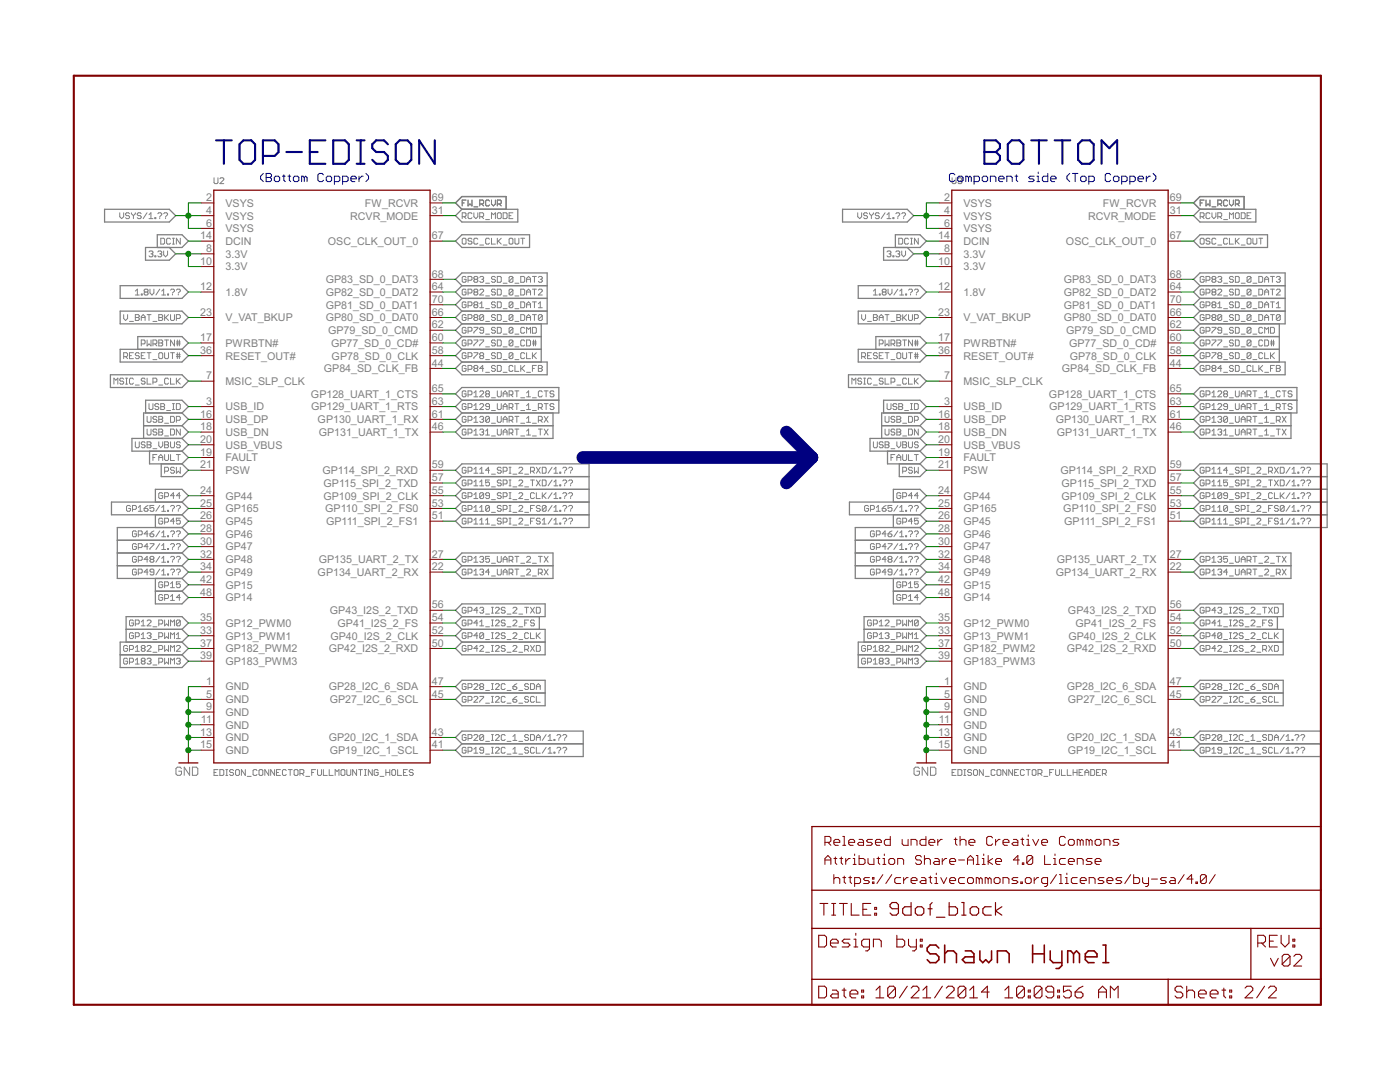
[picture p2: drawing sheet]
<svg xmlns="http://www.w3.org/2000/svg" width="279mm" height="216mm" viewBox="0 0 279 216" stroke-linecap="round" stroke-linejoin="round" font-family="sans-serif">
<defs><g id="words">
<g font-size="2.4" fill="#808080">
<text x="41.1" y="40.1">2</text>
<text x="45" y="41.3">VSYS</text>
<text x="72.8" y="41.3">FW_RCVR</text>
<text x="86.2" y="40.1">69</text>
<text x="188.4" y="40.1">2</text>
<text x="192.3" y="41.3">VSYS</text>
<text x="220.1" y="41.3">FW_RCVR</text>
<text x="233.5" y="40.1">69</text>
<text x="39.9" y="47.8">14</text>
<text x="41.1" y="42.7">4</text>
<text x="41.1" y="45.2">6</text>
<text x="45" y="43.8">VSYS</text>
<text x="45" y="46.3">VSYS</text>
<text x="69.9" y="43.8">RCVR_MODE</text>
<text x="86.2" y="47.8">67</text>
<text x="86.2" y="42.7">31</text>
<text x="187.2" y="47.8">14</text>
<text x="188.4" y="42.7">4</text>
<text x="188.4" y="45.2">6</text>
<text x="192.3" y="43.8">VSYS</text>
<text x="192.3" y="46.3">VSYS</text>
<text x="217.2" y="43.8">RCVR_MODE</text>
<text x="233.5" y="47.8">67</text>
<text x="233.5" y="42.7">31</text>
<text x="39.9" y="52.8">10</text>
<text x="41.1" y="50.3">8</text>
<text x="45" y="51.4">3.3V</text>
<text x="45" y="54">3.3V</text>
<text x="45" y="48.9">DCIN</text>
<text x="65.4" y="48.9">OSC_CLK_OUT_0</text>
<text x="187.2" y="52.8">10</text>
<text x="188.4" y="50.3">8</text>
<text x="192.3" y="51.4">3.3V</text>
<text x="192.3" y="54">3.3V</text>
<text x="192.3" y="48.9">DCIN</text>
<text x="212.7" y="48.9">OSC_CLK_OUT_0</text>
<text x="39.9" y="57.9">12</text>
<text x="45" y="59">1.8V</text>
<text x="65" y="59">GP82_SD_0_DAT2</text>
<text x="65" y="56.5">GP83_SD_0_DAT3</text>
<text x="86.2" y="57.9">64</text>
<text x="86.2" y="55.4">68</text>
<text x="187.2" y="57.9">12</text>
<text x="192.3" y="59">1.8V</text>
<text x="212.3" y="59">GP82_SD_0_DAT2</text>
<text x="212.3" y="56.5">GP83_SD_0_DAT3</text>
<text x="233.5" y="57.9">64</text>
<text x="233.5" y="55.4">68</text>
<text x="39.9" y="63">23</text>
<text x="45" y="64.1">V_VAT_BKUP</text>
<text x="65" y="64.1">GP80_SD_0_DAT0</text>
<text x="65" y="61.6">GP81_SD_0_DAT1</text>
<text x="86.2" y="65.5">62</text>
<text x="86.2" y="63">66</text>
<text x="86.2" y="60.5">70</text>
<text x="187.2" y="63">23</text>
<text x="192.3" y="64.1">V_VAT_BKUP</text>
<text x="212.3" y="64.1">GP80_SD_0_DAT0</text>
<text x="212.3" y="61.6">GP81_SD_0_DAT1</text>
<text x="233.5" y="65.5">62</text>
<text x="233.5" y="63">66</text>
<text x="233.5" y="60.5">70</text>
<text x="39.9" y="68.1">17</text>
<text x="39.9" y="70.6">36</text>
<text x="45" y="69.2">PWRBTN#</text>
<text x="45" y="71.7">RESET_OUT#</text>
<text x="65.5" y="66.7">GP79_SD_0_CMD</text>
<text x="66.1" y="69.2">GP77_SD_0_CD#</text>
<text x="66.2" y="71.7">GP78_SD_0_CLK</text>
<text x="86.2" y="70.6">58</text>
<text x="86.2" y="68.1">60</text>
<text x="187.2" y="68.1">17</text>
<text x="187.2" y="70.6">36</text>
<text x="192.3" y="69.2">PWRBTN#</text>
<text x="192.3" y="71.7">RESET_OUT#</text>
<text x="212.8" y="66.7">GP79_SD_0_CMD</text>
<text x="213.4" y="69.2">GP77_SD_0_CD#</text>
<text x="213.5" y="71.7">GP78_SD_0_CLK</text>
<text x="233.5" y="70.6">58</text>
<text x="233.5" y="68.1">60</text>
<text x="41.1" y="75.7">7</text>
<text x="45" y="76.8">MSIC_SLP_CLK</text>
<text x="64.6" y="74.3">GP84_SD_CLK_FB</text>
<text x="86.2" y="73.2">44</text>
<text x="188.4" y="75.7">7</text>
<text x="192.3" y="76.8">MSIC_SLP_CLK</text>
<text x="211.9" y="74.3">GP84_SD_CLK_FB</text>
<text x="233.5" y="73.2">44</text>
<text x="39.9" y="83.3">16</text>
<text x="41.1" y="80.8">3</text>
<text x="45" y="81.9">USB_ID</text>
<text x="62.1" y="79.4">GP128_UART_1_CTS</text>
<text x="62.1" y="81.9">GP129_UART_1_RTS</text>
<text x="86.2" y="83.3">61</text>
<text x="86.2" y="80.8">63</text>
<text x="86.2" y="78.2">65</text>
<text x="187.2" y="83.3">16</text>
<text x="188.4" y="80.8">3</text>
<text x="192.3" y="81.9">USB_ID</text>
<text x="209.3" y="79.4">GP128_UART_1_CTS</text>
<text x="209.4" y="81.9">GP129_UART_1_RTS</text>
<text x="233.5" y="83.3">61</text>
<text x="233.5" y="80.8">63</text>
<text x="233.5" y="78.2">65</text>
<text x="39.9" y="85.9">18</text>
<text x="39.9" y="88.4">20</text>
<text x="45" y="84.4">USB_DP</text>
<text x="45" y="87">USB_DN</text>
<text x="45" y="89.5">USB_VBUS</text>
<text x="63.4" y="84.4">GP130_UART_1_RX</text>
<text x="63.6" y="87">GP131_UART_1_TX</text>
<text x="86.2" y="85.9">46</text>
<text x="187.2" y="85.9">18</text>
<text x="187.2" y="88.4">20</text>
<text x="192.3" y="84.4">USB_DP</text>
<text x="192.3" y="87">USB_DN</text>
<text x="192.3" y="89.5">USB_VBUS</text>
<text x="210.7" y="84.4">GP130_UART_1_RX</text>
<text x="210.9" y="87">GP131_UART_1_TX</text>
<text x="233.5" y="85.9">46</text>
<text x="39.9" y="90.9">19</text>
<text x="39.9" y="93.5">21</text>
<text x="45" y="92.1">FAULT</text>
<text x="45" y="94.6">PSW</text>
<text x="64.3" y="94.6">GP114_SPI_2_RXD</text>
<text x="86.2" y="93.5">59</text>
<text x="187.2" y="90.9">19</text>
<text x="187.2" y="93.5">21</text>
<text x="192.3" y="92.1">FAULT</text>
<text x="192.3" y="94.6">PSW</text>
<text x="211.6" y="94.6">GP114_SPI_2_RXD</text>
<text x="233.5" y="93.5">59</text>
<text x="39.9" y="98.6">24</text>
<text x="39.9" y="101.1">25</text>
<text x="45" y="99.7">GP44</text>
<text x="64.5" y="99.7">GP109_SPI_2_CLK</text>
<text x="64.6" y="97.1">GP115_SPI_2_TXD</text>
<text x="86.2" y="101.1">53</text>
<text x="86.2" y="98.6">55</text>
<text x="86.2" y="96">57</text>
<text x="187.2" y="98.6">24</text>
<text x="187.2" y="101.1">25</text>
<text x="192.3" y="99.7">GP44</text>
<text x="211.8" y="99.7">GP109_SPI_2_CLK</text>
<text x="211.9" y="97.1">GP115_SPI_2_TXD</text>
<text x="233.5" y="101.1">53</text>
<text x="233.5" y="98.6">55</text>
<text x="233.5" y="96">57</text>
<text x="39.9" y="103.6">26</text>
<text x="39.9" y="106.2">28</text>
<text x="45" y="102.2">GP165</text>
<text x="45" y="104.8">GP45</text>
<text x="45" y="107.3">GP46</text>
<text x="64.9" y="102.2">GP110_SPI_2_FS0</text>
<text x="65.1" y="104.8">GP111_SPI_2_FS1</text>
<text x="86.2" y="103.6">51</text>
<text x="187.2" y="103.6">26</text>
<text x="187.2" y="106.2">28</text>
<text x="192.3" y="102.2">GP165</text>
<text x="192.3" y="104.8">GP45</text>
<text x="192.3" y="107.3">GP46</text>
<text x="212.2" y="102.2">GP110_SPI_2_FS0</text>
<text x="212.4" y="104.8">GP111_SPI_2_FS1</text>
<text x="233.5" y="103.6">51</text>
<text x="39.9" y="108.7">30</text>
<text x="39.9" y="111.3">32</text>
<text x="39.9" y="113.8">34</text>
<text x="45" y="109.8">GP47</text>
<text x="45" y="112.4">GP48</text>
<text x="63.6" y="112.4">GP135_UART_2_TX</text>
<text x="86.2" y="113.8">22</text>
<text x="86.2" y="111.3">27</text>
<text x="187.2" y="108.7">30</text>
<text x="187.2" y="111.3">32</text>
<text x="187.2" y="113.8">34</text>
<text x="192.3" y="109.8">GP47</text>
<text x="192.3" y="112.4">GP48</text>
<text x="210.9" y="112.4">GP135_UART_2_TX</text>
<text x="233.5" y="113.8">22</text>
<text x="233.5" y="111.3">27</text>
<text x="39.9" y="116.3">42</text>
<text x="39.9" y="118.9">48</text>
<text x="45" y="114.9">GP49</text>
<text x="45" y="117.4">GP15</text>
<text x="45" y="120">GP14</text>
<text x="63.4" y="114.9">GP134_UART_2_RX</text>
<text x="187.2" y="116.3">42</text>
<text x="187.2" y="118.9">48</text>
<text x="192.3" y="114.9">GP49</text>
<text x="192.3" y="117.4">GP15</text>
<text x="192.3" y="120">GP14</text>
<text x="210.7" y="114.9">GP134_UART_2_RX</text>
<text x="39.9" y="123.9">35</text>
<text x="45" y="125.1">GP12_PWM0</text>
<text x="65.8" y="122.5">GP43_I2S_2_TXD</text>
<text x="67.4" y="125.1">GP41_I2S_2_FS</text>
<text x="86.2" y="123.9">54</text>
<text x="86.2" y="121.4">56</text>
<text x="187.2" y="123.9">35</text>
<text x="192.3" y="125.1">GP12_PWM0</text>
<text x="213.1" y="122.5">GP43_I2S_2_TXD</text>
<text x="214.7" y="125.1">GP41_I2S_2_FS</text>
<text x="233.5" y="123.9">54</text>
<text x="233.5" y="121.4">56</text>
<text x="39.9" y="126.5">33</text>
<text x="39.9" y="129">37</text>
<text x="39.9" y="131.6">39</text>
<text x="45" y="127.6">GP13_PWM1</text>
<text x="45" y="130.1">GP182_PWM2</text>
<text x="65.6" y="130.1">GP42_I2S_2_RXD</text>
<text x="66" y="127.6">GP40_I2S_2_CLK</text>
<text x="86.2" y="129">50</text>
<text x="86.2" y="126.5">52</text>
<text x="187.2" y="126.5">33</text>
<text x="187.2" y="129">37</text>
<text x="187.2" y="131.6">39</text>
<text x="192.3" y="127.6">GP13_PWM1</text>
<text x="192.3" y="130.1">GP182_PWM2</text>
<text x="212.9" y="130.1">GP42_I2S_2_RXD</text>
<text x="213.2" y="127.6">GP40_I2S_2_CLK</text>
<text x="233.5" y="129">50</text>
<text x="233.5" y="126.5">52</text>
<text x="41.1" y="136.6">1</text>
<text x="45" y="137.8">GND</text>
<text x="45" y="132.7">GP183_PWM3</text>
<text x="65.6" y="137.8">GP28_I2C_6_SDA</text>
<text x="86.2" y="136.6">47</text>
<text x="188.4" y="136.6">1</text>
<text x="192.3" y="137.8">GND</text>
<text x="192.3" y="132.7">GP183_PWM3</text>
<text x="212.9" y="137.8">GP28_I2C_6_SDA</text>
<text x="233.5" y="136.6">47</text>
<text x="41.1" y="139.2">5</text>
<text x="41.1" y="141.7">9</text>
<text x="45" y="140.3">GND</text>
<text x="45" y="142.8">GND</text>
<text x="65.8" y="140.3">GP27_I2C_6_SCL</text>
<text x="86.2" y="139.2">45</text>
<text x="188.4" y="139.2">5</text>
<text x="188.4" y="141.7">9</text>
<text x="192.3" y="140.3">GND</text>
<text x="192.3" y="142.8">GND</text>
<text x="213.1" y="140.3">GP27_I2C_6_SCL</text>
<text x="233.5" y="139.2">45</text>
<text x="39.9" y="146.8">13</text>
<text x="39.9" y="149.3">15</text>
<text x="40.1" y="144.3">11</text>
<text x="45" y="145.4">GND</text>
<text x="45" y="147.9">GND</text>
<text x="65.6" y="147.9">GP20_I2C_1_SDA</text>
<text x="86.2" y="149.3">41</text>
<text x="86.2" y="146.8">43</text>
<text x="187.2" y="146.8">13</text>
<text x="187.2" y="149.3">15</text>
<text x="187.4" y="144.3">11</text>
<text x="192.3" y="145.4">GND</text>
<text x="192.3" y="147.9">GND</text>
<text x="212.9" y="147.9">GP20_I2C_1_SDA</text>
<text x="233.5" y="149.3">41</text>
<text x="233.5" y="146.8">43</text>
<text x="45" y="150.5">GND</text>
<text x="65.8" y="150.5">GP19_I2C_1_SCL</text>
<text x="192.3" y="150.5">GND</text>
<text x="213.1" y="150.5">GP19_I2C_1_SCL</text>
</g>
</g></defs>
<g fill="none" stroke="#808080" stroke-width=".2">
<path d="M42.7 35.5v.9l.2 .2h.4l.2-.2v-.9M43.9 35.7l.2-.2h.4l.2 .2v.2l-.8 .7h.8M93 39.9h-.8v1.2M93.4 39.9v1.2l.4-.4 .4 .4v-1.2M98.1 39.9v.8l.4 .4 .4-.4v-.8M190 35.5v.9l.2 .2h.4l.2-.2v-.9M191.2 35.7l.2-.2h.4l.2 .2-.2 .3M191.6 36h.2M191.8 36l.2 .3-.2 .3h-.4l-.2-.2M240.3 39.9h-.8v1.2M240.7 39.9v1.2l.4-.4 .4 .4v-1.2M245.4 39.9v.8l.4 .4 .3-.4v-.8"/>
<path d="M23.9 42.5v.7l.4 .4 .4-.4v-.7M25.8 42.7l-.1-.2h-.4l-.2 .2 .2 .3h.4l.1 .2-.1 .4h-.4l-.2-.2M26.2 42.5v.2l.4 .3M26.6 43v.6M27 42.5v.2l-.4 .3M27 58.1l.4-.4v1.2M27 58.9h.8M28.2 42.7l-.2-.2h-.4l-.2 .2 .2 .3h.4l.2 .2-.2 .4h-.4l-.2-.2M28.2 58.7h.2v.2h-.2zM29 58.3l-.2-.2 .2-.4h.4l.1 .2-.1 .4M29 58.3l-.2 .2 .2 .4h.4l.1-.2-.1-.4M29 58.3h.4"/>
<path d="M29.3 42.5l-.7 1.1M29.7 43.6h.8M29.7 42.8l.4-.3v1.1M29.7 50.3l.2-.2h.4l.2 .2-.2 .4M29.9 57.7v.8l.4 .4 .4-.4v-.8M30.1 50.7h.2M30.3 50.7l.2 .1-.2 .4h-.4l-.2-.1M30.9 43.4h.2v.2h-.2zM30.9 51.1h.2v.1h-.2zM31.5 42.7l.2-.2h.4l.2 .2v.1l-.4 .4M31.5 50.3l.2-.2h.4l.2 .2-.2 .4M31.9 43.4v.2"/>
<path d="M31.9 50.7h.2M31.9 57.7l-.8 1.2M32.1 50.7l.2 .1-.2 .4h-.4l-.2-.1M32.1 47.5h.6l.2 .2v.8l-.2 .2h-.6zM32.3 58.1l.4-.4v1.2M32.3 58.9h.8M32.7 42.7l.2-.2h.4l.1 .2v.1l-.4 .4M32.7 50.1v.7l.3 .4 .4-.4v-.7M33 43.4v.2M33.4 58.7h.2v.2h-.2zM34 47.7l-.2-.2h-.4l-.1 .2v.8l.1 .2h.4l.2-.2M34 57.9l.2-.2h.4l.2 .2v.2l-.4 .4"/>
<path d="M34.4 58.7v.2M34.4 47.5h.4M34.4 48.7h.4M34.6 47.5v1.2M35.2 57.9l.2-.2h.4l.2 .2v.2l-.4 .4M35.6 58.7v.2M36 47.5v1.2l-.8-1.2v1.2M92.2 43.2h.6l.2-.2v-.3l-.2-.2h-.6v1.1M92.2 47.7l.2-.2h.4l.2 .2v.8l-.2 .2h-.4l-.2-.2zM92.2 40.5h.4M92.6 43.2l.4 .4M93 55.4l-.2-.2h-.4l-.2 .2v.7l.2 .2h.4l.2-.2v-.4h-.4"/>
<path d="M93 57.9l-.2-.2h-.4l-.2 .2v.8l.2 .2h.4l.2-.2v-.4h-.4M93.4 55.9h.6l.2-.2v-.3l-.2-.2h-.6v1.1M93.4 58.5h.6l.2-.2v-.4l-.2-.2h-.6v1.2M94.2 42.7l-.2-.2h-.4l-.2 .2v.7l.2 .2h.4l.2-.2M94.2 47.7l-.2-.2h-.4l-.2 .2 .2 .4h.4l.2 .2-.2 .4h-.4l-.2-.2M94.6 42.5v.7l.4 .4 .4-.4v-.7M94.6 41.3h.8M94.8 55.7l-.2 .2 .2 .4h.4l.2-.2-.2-.4M94.8 58.3l-.2 .2 .2 .4h.4l.2-.2-.2-.4M94.8 55.7l-.2-.2 .2-.3h.4l.2 .2-.2 .3M94.8 58.3l-.2-.2 .2-.4h.4l.2 .2-.2 .4M94.8 58.3h.4"/>
<path d="M94.8 55.7h.4M95.4 47.7l-.2-.2h-.4l-.2 .2v.8l.2 .2h.4l.2-.2M95.7 43.2h.6l.2-.2v-.3l-.2-.2h-.6v1.1M95.7 57.9l.2-.2h.4l.2 .2v.2l-.8 .8h.8M95.7 55.4l.2-.2h.4l.2 .2-.2 .3M95.7 40.7h.6l.2-.2v-.4l-.2-.2h-.6v1.2M95.7 48.9h.8M96.1 55.7h.2M96.1 40.7l.4 .4M96.1 43.2l.4 .4M96.3 55.7l.2 .2-.2 .4h-.4l-.2-.2M96.9 59.1h.8"/>
<path d="M96.9 56.5h.8M96.9 43.8h.8M97.7 47.7l-.2-.2h-.4l-.2 .2v.8l.2 .2h.4l.2-.2M97.7 40.1l-.2-.2h-.4l-.2 .2v.8l.2 .2h.4l.2-.2M98.1 43.6v-1.1l.4 .3 .4-.3v1.1M98.1 47.5v1.2h.8M98.9 57.9l-.2-.2h-.4l-.2 .2 .2 .4h.4l.2 .2-.2 .4h-.4l-.2-.2M98.9 55.4l-.2-.2h-.4l-.2 .2 .2 .3h.4l.2 .2-.2 .4h-.4l-.2-.2M99.3 42.7l.1-.2h.4l.2 .2v.7l-.2 .2h-.4l-.1-.2zM99.3 57.7h.5l.2 .2v.8l-.2 .2h-.5zM99.3 40.7h.5l.2-.2v-.4l-.2-.2h-.5v1.2M99.3 47.5v1.2"/>
<path d="M99.3 55.2h.5l.2 .2v.7l-.2 .2h-.5zM99.4 48.1l.6 .6M99.6 40.7l.4 .4M100 47.5l-.7 .8M100.4 42.5h.6l.2 .2v.7l-.2 .2h-.6zM100.4 59.1h.8M100.4 56.5h.8M100.4 48.9h.8M101.6 43h.4M101.8 47.5h.4l.2 .2v.8l-.2 .2h-.4l-.2-.2v-.8zM102.4 42.5h-.8v1.1h.8M102.4 55.4l-.2-.2h-.4l-.2 .2v.7"/>
<path d="M102.4 57.9l-.2-.2h-.4l-.2 .2v.8M102.4 55.4v.7l-.2 .2h-.4l-.2-.2M102.4 57.9v.8l-.2 .2h-.4l-.2-.2M102.4 57.9l-.8 .8M102.4 55.4l-.8 .7M102.8 47.5v1l.2 .2h.3l.2-.2v-1M102.8 59.1h.7M102.8 56.5h.7M103.9 55.2h.6l.2 .2v.7l-.2 .2h-.6zM103.9 57.7h.6l.2 .2v.8l-.2 .2h-.6zM103.9 47.5h.8M104.3 47.5v1.2"/>
<path d="M105.1 56.3v-.8l.4-.3 .4 .3v.8M105.1 58.9v-.8l.4-.4 .4 .4v.8M105.1 58.3h.8M105.1 55.7h.8M106.3 57.7h.7M106.3 55.2h.7M106.7 55.2v1.1M106.7 57.7v1.2M107.4 55.4l.2-.2h.4l.2 .2-.2 .3M107.4 57.9l.2-.2h.4l.2 .2v.2l-.8 .8h.8M107.8 55.7h.2M108 55.7l.2 .2-.2 .4h-.4l-.2-.2"/>
<path d="M171.2 42.5v.7l.4 .4 .4-.4v-.7M173.1 42.7l-.2-.2h-.3l-.2 .2 .2 .3h.3l.2 .2-.2 .4h-.3l-.2-.2M173.5 42.5v.2l.4 .3M173.9 43v.6M174.3 42.5v.2l-.4 .3M174.3 58.1l.4-.4v1.2M174.3 58.9h.8M175.5 42.7l-.2-.2h-.4l-.2 .2 .2 .3h.4l.2 .2-.2 .4h-.4l-.2-.2M175.5 58.7h.2v.2h-.2zM176.3 58.3l-.2-.2 .2-.4h.3l.2 .2-.2 .4M176.3 58.3l-.2 .2 .2 .4h.3l.2-.2-.2-.4M176.3 58.3h.3"/>
<path d="M176.6 42.5l-.7 1.1M177 43.6h.8M177 42.8l.4-.3v1.1M177 50.3l.2-.2h.4l.2 .2-.2 .4M177.2 57.7v.8l.4 .4 .4-.4v-.8M177.4 50.7h.2M177.6 50.7l.2 .1-.2 .4h-.4l-.2-.1M178.2 43.4h.2v.2h-.2zM178.2 51.1h.2v.1h-.2zM178.8 42.7l.2-.2h.4l.2 .2v.1l-.4 .4M178.8 50.3l.2-.2h.4l.2 .2-.2 .4M179.2 43.4v.2"/>
<path d="M179.2 50.7h.2M179.2 57.7l-.8 1.2M179.4 50.7l.2 .1-.2 .4h-.4l-.2-.1M179.4 47.5h.6l.1 .2v.8l-.1 .2h-.6zM179.6 58.1l.4-.4v1.2M179.6 58.9h.7M180 42.7l.1-.2h.4l.2 .2v.1l-.4 .4M180 50.1v.7l.3 .4 .4-.4v-.7M180.3 43.4v.2M180.7 58.7h.2v.2h-.2zM181.3 57.9l.2-.2h.4l.2 .2v.2l-.4 .4M181.3 47.7l-.2-.2h-.4l-.2 .2v.8l.2 .2h.4l.2-.2"/>
<path d="M181.7 58.7v.2M181.7 47.5h.4M181.7 48.7h.4M181.9 47.5v1.2M182.5 57.9l.2-.2h.4l.2 .2v.2l-.4 .4M182.9 58.7v.2M183.3 47.5v1.2l-.8-1.2v1.2M239.5 43.2h.6l.2-.2v-.3l-.2-.2h-.6v1.1M239.5 47.7l.2-.2h.4l.2 .2v.8l-.2 .2h-.4l-.2-.2zM239.5 40.5h.4M239.9 43.2l.4 .4M240.3 55.4l-.2-.2h-.4l-.2 .2v.7l.2 .2h.4l.2-.2v-.4h-.4"/>
<path d="M240.3 57.9l-.2-.2h-.4l-.2 .2v.8l.2 .2h.4l.2-.2v-.4h-.4M240.7 55.9h.6l.2-.2v-.3l-.2-.2h-.6v1.1M240.7 58.5h.6l.2-.2v-.4l-.2-.2h-.6v1.2M241.5 42.7l-.2-.2h-.4l-.2 .2v.7l.2 .2h.4l.2-.2M241.5 47.7l-.2-.2h-.4l-.2 .2 .2 .4h.4l.2 .2-.2 .4h-.4l-.2-.2M241.9 42.5v.7l.4 .4 .4-.4v-.7M241.9 41.3h.8M242.1 55.7l-.2 .2 .2 .4h.3l.3-.2-.3-.4M242.1 58.3l-.2 .2 .2 .4h.3l.3-.2-.3-.4M242.1 55.7l-.2-.2 .2-.3h.3l.3 .2-.3 .3M242.1 58.3l-.2-.2 .2-.4h.3l.3 .2-.3 .4M242.1 58.3h.3"/>
<path d="M242.1 55.7h.3M242.7 47.7l-.3-.2h-.3l-.2 .2v.8l.2 .2h.3l.3-.2M243 43.2h.6l.2-.2v-.3l-.2-.2h-.6v1.1M243 57.9l.2-.2h.4l.2 .2v.2l-.8 .8h.8M243 55.4l.2-.2h.4l.2 .2-.2 .3M243 40.7h.6l.2-.2v-.4l-.2-.2h-.6v1.2M243 48.9h.8M243.4 55.7h.2M243.4 40.7l.4 .4M243.4 43.2l.4 .4M243.6 55.7l.2 .2-.2 .4h-.4l-.2-.2M244.2 59.1h.8"/>
<path d="M244.2 56.5h.8M244.2 43.8h.8M245 47.7l-.2-.2h-.4l-.2 .2v.8l.2 .2h.4l.2-.2M245 40.1l-.2-.2h-.4l-.2 .2v.8l.2 .2h.4l.2-.2M245.4 43.6v-1.1l.4 .3 .3-.3v1.1M245.4 47.5v1.2h.7M246.1 57.9l-.1-.2h-.4l-.2 .2 .2 .4h.4l.1 .2-.1 .4h-.4l-.2-.2M246.1 55.4l-.1-.2h-.4l-.2 .2 .2 .3h.4l.1 .2-.1 .4h-.4l-.2-.2M246.5 57.7h.6l.2 .2v.8l-.2 .2h-.6zM246.5 55.2h.6l.2 .2v.7l-.2 .2h-.6zM246.5 40.7h.6l.2-.2v-.4l-.2-.2h-.6v1.2M246.5 47.5v1.2"/>
<path d="M246.7 42.5h.4l.2 .2v.7l-.2 .2h-.4l-.2-.2v-.7zM246.7 48.1l.6 .6M246.9 40.7l.4 .4M247.3 47.5l-.8 .8M247.7 42.5h.6l.2 .2v.7l-.2 .2h-.6zM247.7 59.1h.8M247.7 56.5h.8M247.7 48.9h.8M248.9 43h.4M249.1 47.5h.4l.2 .2v.8l-.2 .2h-.4l-.2-.2v-.8zM249.7 42.5h-.8v1.1h.8M249.7 55.4l-.8 .7"/>
<path d="M249.7 57.9l-.8 .8M249.7 57.9v.8l-.2 .2h-.4l-.2-.2M249.7 55.4v.7l-.2 .2h-.4l-.2-.2M249.7 55.4l-.2-.2h-.4l-.2 .2v.7M249.7 57.9l-.2-.2h-.4l-.2 .2v.8M250 47.5v1l.3 .2h.3l.2-.2v-1M250 59.1h.8M250 56.5h.8M251.2 55.2h.6l.2 .2v.7l-.2 .2h-.6zM251.2 57.7h.6l.2 .2v.8l-.2 .2h-.6zM251.2 47.5h.8M251.6 47.5v1.2"/>
<path d="M252.4 56.3v-.8l.4-.3 .4 .3v.8M252.4 58.9v-.8l.4-.4 .4 .4v.8M252.4 58.3h.8M252.4 55.7h.8M253.6 57.7h.7M253.6 55.2h.7M253.9 55.2v1.1M253.9 57.7v1.2M254.7 55.4l.2-.2h.4l.2 .2-.2 .3M254.7 57.9l.2-.2h.4l.2 .2v.2l-.8 .8h.8M255.1 55.7h.2M255.3 55.7l.2 .2-.2 .4h-.4l-.2-.2"/>
<path d="M22.7 76.6v-1.1l.4 .4 .4-.4v1.1M24.7 75.7l-.2-.2h-.4l-.2 .4 .2 .2h.4l.2 .3-.2 .2h-.4l-.2-.2M24.7 62.8v.7l.4 .4 .4-.4v-.7M24.7 71.2h.6l.2-.2v-.4l-.2-.2h-.6v1.2M25.1 75.5h.4M25.1 76.6h.4M25.1 71.2l.4 .4M25.3 75.5v1.1M25.8 71h.4M25.8 64.1h.8M26.6 70.4h-.8v1.2h.8M26.6 75.7l-.2-.2h-.4l-.2 .2v.7l.2 .2h.4l.2-.2"/>
<path d="M27 62.8h.6l.2 .2-.2 .4 .2 .4-.2 .1h-.6zM27 63.4h.6M27 76.8h.8M27.8 70.6l-.2-.2h-.4l-.2 .4 .2 .2h.4l.2 .4-.2 .2h-.4l-.2-.2M28.2 63.9v-.7l.4-.4 .4 .4v.7M28.2 68.6h.6l.2-.2v-.3l-.2-.3h-.6v1.2M28.2 71h.4M28.2 63.4h.8M29 70.4h-.8v1.2h.8M29 75.7l-.2-.2h-.4l-.2 .4 .2 .2h.4l.2 .3-.2 .2h-.4l-.2-.2M29.4 67.8v1.2l.3-.4 .4 .4v-1.2M29.4 75.5v1.1h.7"/>
<path d="M29.4 70.4h.7M29.4 62.8h.7M29.7 62.8v1.1M29.7 70.4v1.2M30.5 68.6h.6l.2-.2v-.3l-.2-.3h-.6v1.2M30.5 76.2h.6l.2-.1v-.4l-.2-.2h-.6v1.1M30.5 71.8h.8M30.5 64.1h.8M30.9 68.6l.4 .4M31.7 62.8h.6l.2 .2-.2 .4 .2 .4-.2 .1h-.6zM31.7 67.8h.6l.2 .3-.2 .3 .2 .4-.2 .2h-.6zM31.7 68.4h.6"/>
<path d="M31.7 63.4h.6M31.7 76.8h.8M31.9 70.4h.4l.2 .2v.8l-.2 .2h-.4l-.2-.2v-.8zM32.9 62.8v1.1M32.9 70.4v1l.2 .2h.3l.2-.2v-1M32.9 67.8h.7M33.1 63.4l.5 .5M33.3 67.8v1.2M33.6 75.7l-.2-.2h-.3l-.2 .2v.7l.2 .2h.3l.2-.2M33.6 62.8l-.7 .7M34 62.8v1l.2 .1h.4l.2-.1v-1M34 75.5v1.1h.8"/>
<path d="M34 70.4h.8M34.4 70.4v1.2M34.8 67.8v1.2l-.8-1.2v1.2M35.2 63.5h.6l.2-.1v-.4l-.2-.2h-.6v1.1M35.2 75.5v1.1M35.2 71.2h.8M35.2 68.6h.8M35.2 68.2h.8M35.2 70.8h.8M35.4 76.1l.6 .5M35.4 67.8v1.2M35.4 70.4v1.2"/>
<path d="M35.8 67.8v1.2M35.8 70.4v1.2M36 75.5l-.8 .7M93 68.1l-.2-.3h-.4l-.2 .3v.7l.2 .2h.4l.2-.2v-.4h-.4M93 70.6l-.2-.2h-.4l-.2 .2v.8l.2 .2h.4l.2-.2v-.4h-.4M93 65.5l-.2-.2h-.4l-.2 .2v.8l.2 .2h.4l.2-.2v-.4h-.4M93 63l-.2-.2h-.4l-.2 .2v.8l.2 .1h.4l.2-.1v-.4h-.4M93 60.4l-.2-.2h-.4l-.2 .2v.8l.2 .2h.4l.2-.2v-.4h-.4M93 73.1l-.2-.2h-.4l-.2 .2v.8l.2 .2h.4l.2-.2v-.4h-.4M93 78.2l-.2-.2h-.4l-.2 .2v.8l.2 .2h.4l.2-.2v-.4h-.4M93.4 71.2h.6l.2-.2v-.4l-.2-.2h-.6v1.2M93.4 61h.6l.2-.2v-.4l-.2-.2h-.6v1.2"/>
<path d="M93.4 63.5h.6l.2-.1v-.4l-.2-.2h-.6v1.1M93.4 66.1h.6l.2-.2v-.4l-.2-.2h-.6v1.2M93.4 68.6h.6l.2-.2v-.3l-.2-.3h-.6v1.2M93.4 73.7h.6l.2-.2v-.4l-.2-.2h-.6v1.2M93.4 78.8h.6l.2-.2v-.4l-.2-.2h-.6v1.2M94.6 65.3h.8v.2l-.8 .8v.2M94.6 78.4l.4-.4v1.2M94.6 67.8h.8v.3l-.8 .7v.2M94.6 70.4h.8v.2l-.8 .8v.2M94.6 79.2h.8M94.8 63.4l-.2-.2 .2-.4h.4l.2 .2-.2 .4M94.8 73.5l-.2 .2 .2 .4h.4l.2-.2-.2-.4"/>
<path d="M94.8 60.8l-.2-.2 .2-.4h.4l.2 .2-.2 .4M94.8 63.4l-.2 .1 .2 .4h.4l.2-.1-.2-.4M94.8 60.8l-.2 .2 .2 .4h.4l.2-.2-.2-.4M94.8 73.5l-.2-.2 .2-.4h.4l.2 .2-.2 .4M94.8 73.5h.4M94.8 63.4h.4M94.8 60.8h.4M95.7 60.6l.4-.4v1.2M95.7 67.8h.8v.3l-.8 .7v.2M95.7 78.2l.2-.2h.4l.2 .2v.2l-.8 .8h.8M95.7 61.4h.8M95.9 71l-.2-.2 .2-.4h.4l.2 .2-.2 .4"/>
<path d="M95.9 71l-.2 .2 .2 .4h.4l.2-.2-.2-.4M95.9 71h.4M96.5 63v.8l-.2 .1h-.4l-.2-.1M96.5 63l-.2-.2h-.4l-.2 .2v.8M96.5 65.9h-.6l-.2-.2 .2-.4h.4l.2 .2v.8l-.2 .2h-.4l-.2-.2M96.5 73.5h-.8l.6-.6v1.2M96.5 63l-.8 .8M96.9 74.3h.8M96.9 71.8h.8M96.9 69.2h.8M96.9 66.7h.8M96.9 64.1h.8"/>
<path d="M96.9 61.6h.8M97.1 78.6l-.2-.2 .2-.4h.4l.2 .2-.2 .4M97.1 78.6l-.2 .2 .2 .4h.4l.2-.2-.2-.4M97.1 78.6h.4M98.1 79.4h.8M98.9 60.4l-.2-.2h-.4l-.2 .2 .2 .4h.4l.2 .2-.2 .4h-.4l-.2-.2M98.9 73.1l-.2-.2h-.4l-.2 .4 .2 .2h.4l.2 .4-.2 .2h-.4l-.2-.2M98.9 65.5l-.2-.2h-.4l-.2 .2 .2 .4h.4l.2 .2-.2 .4h-.4l-.2-.2M98.9 63l-.2-.2h-.4l-.2 .2 .2 .4h.4l.2 .1-.2 .4h-.4l-.2-.1M98.9 68.1l-.2-.3h-.4l-.2 .4 .2 .2h.4l.2 .4-.2 .2h-.4l-.2-.2M98.9 70.6l-.2-.2h-.4l-.2 .4 .2 .2h.4l.2 .4-.2 .2h-.4l-.2-.2M99.3 60.2h.5l.2 .2v.8l-.2 .2h-.5z"/>
<path d="M99.3 62.8h.5l.2 .2v.8l-.2 .1h-.5zM99.3 65.3h.5l.2 .2v.8l-.2 .2h-.5zM99.3 67.8h.5l.2 .3v.7l-.2 .2h-.5zM99.3 70.4h.5l.2 .2v.8l-.2 .2h-.5zM99.3 72.9h.5l.2 .2v.8l-.2 .2h-.5zM99.3 78v1l.1 .2h.4l.2-.2v-1M100.4 79.2v-.8l.4-.4 .4 .4v.8M100.4 78.6h.8M100.4 74.3h.8M100.4 71.8h.8M100.4 69.2h.8M100.4 66.7h.8"/>
<path d="M100.4 64.1h.8M100.4 61.6h.8M101.6 78.8h.6l.2-.2v-.4l-.2-.2h-.6v1.2M102 78.8l.4 .4M102.4 60.4l-.2-.2h-.4l-.2 .2v.8M102.4 63l-.2-.2h-.4l-.2 .2v.8M102.4 65.5l-.2-.2h-.4l-.2 .2v.8M102.4 68.1l-.2-.3h-.4l-.2 .3v.7M102.4 70.6l-.2-.2h-.4l-.2 .2v.8M102.4 73.1l-.2-.2h-.4l-.2 .2v.8l.2 .2h.4l.2-.2M102.4 60.4v.8l-.2 .2h-.4l-.2-.2M102.4 63v.8l-.2 .1h-.4l-.2-.1"/>
<path d="M102.4 65.5v.8l-.2 .2h-.4l-.2-.2M102.4 68.1v.7l-.2 .2h-.4l-.2-.2M102.4 70.6v.8l-.2 .2h-.4l-.2-.2M102.4 70.6l-.8 .8M102.4 68.1l-.8 .7M102.4 65.5l-.8 .8M102.4 63l-.8 .8M102.4 60.4l-.8 .8M102.8 72.9v1.2h.7M102.8 78h.7M102.8 71.8h.7M102.8 69.2h.7"/>
<path d="M102.8 66.7h.7M102.8 64.1h.7M102.8 61.6h.7M103.1 78v1.2M103.9 60.2h.6l.2 .2v.8l-.2 .2h-.6zM103.9 62.8h.6l.2 .2v.8l-.2 .1h-.6zM103.9 79.4h.8M103.9 72.9v1.2M104.1 73.5l.6 .6M104.7 70.6l-.2-.2h-.4l-.2 .2v.8l.2 .2h.4l.2-.2M104.7 65.5l-.2-.2h-.4l-.2 .2v.8l.2 .2h.4l.2-.2M104.7 68.1l-.2-.3h-.4l-.2 .3v.7l.2 .2h.4l.2-.2"/>
<path d="M104.7 72.9l-.8 .8M105.1 61.4v-.8l.4-.4 .4 .4v.8M105.1 63.9v-.7l.4-.4 .4 .4v.7M105.1 66.5v-1.2l.4 .4 .4-.4v1.2M105.1 67.8h.6l.2 .3v.7l-.2 .2h-.6zM105.1 70.4v1.2h.8M105.1 78.4l.4-.4v1.2M105.1 79.2h.8M105.1 74.3h.8M105.1 63.4h.8M105.1 60.8h.8M106.3 65.3h.5l.2 .2v.8l-.2 .2h-.5z"/>
<path d="M106.3 70.4v1.2M106.3 79.4h.7M106.3 73.5h.4M106.3 68.6h.7M106.3 68.2h.7M106.3 62.8h.7M106.3 60.2h.7M106.5 71l.5 .6M106.5 67.8v1.2M106.7 60.2v1.2M106.7 62.8v1.1M106.8 67.8v1.2"/>
<path d="M107 72.9h-.7v1.2M107 70.4l-.7 .8M107.4 72.9h.6l.2 .2-.2 .4 .2 .4-.2 .2h-.6zM107.4 60.6l.4-.4v1.2M107.4 73.5h.6M107.4 61.4h.8M108.2 78.2l-.2-.2h-.4l-.2 .2v.8l.2 .2h.4l.2-.2M108.2 63v.8l-.2 .1h-.4l-.2-.1M108.2 63l-.2-.2h-.4l-.2 .2v.8M108.2 63l-.8 .8M108.6 78h.8M109 78v1.2"/>
<path d="M110.6 78.2l-.2-.2h-.4l-.2 .4 .2 .2h.4l.2 .4-.2 .2h-.4l-.2-.2M170 76.6v-1.1l.4 .4 .4-.4v1.1M172 75.7l-.2-.2h-.4l-.2 .4 .2 .2h.4l.2 .3-.2 .2h-.4l-.2-.2M172 62.8v.7l.4 .4 .3-.4v-.7M172 71.2h.6l.1-.2v-.4l-.1-.2h-.6v1.2M172.4 75.5h.3M172.4 76.6h.3M172.4 71.2l.3 .4M172.6 75.5v1.1M173.1 71h.4M173.1 64.1h.8M173.9 70.4h-.8v1.2h.8"/>
<path d="M173.9 75.7l-.2-.2h-.4l-.2 .2v.7l.2 .2h.4l.2-.2M174.3 62.8h.6l.2 .2-.2 .4 .2 .4-.2 .1h-.6zM174.3 63.4h.6M174.3 76.8h.8M175.1 70.6l-.2-.2h-.4l-.2 .4 .2 .2h.4l.2 .4-.2 .2h-.4l-.2-.2M175.5 63.9v-.7l.4-.4 .4 .4v.7M175.5 68.6h.6l.2-.2v-.3l-.2-.3h-.6v1.2M175.5 71h.4M175.5 63.4h.8M176.3 70.4h-.8v1.2h.8M176.3 75.7l-.2-.2h-.4l-.2 .4 .2 .2h.4l.2 .3-.2 .2h-.4l-.2-.2M176.6 67.8v1.2l.4-.4 .4 .4v-1.2"/>
<path d="M176.6 75.5v1.1h.8M176.6 70.4h.8M176.6 62.8h.8M177 62.8v1.1M177 70.4v1.2M177.8 68.6h.6l.2-.2v-.3l-.2-.3h-.6v1.2M177.8 76.2h.6l.2-.1v-.4l-.2-.2h-.6v1.1M177.8 71.8h.8M177.8 64.1h.8M178.2 68.6l.4 .4M179 62.8h.6l.2 .2-.2 .4 .2 .4-.2 .1h-.6zM179 67.8h.6l.2 .3-.2 .3 .2 .4-.2 .2h-.6z"/>
<path d="M179 68.4h.6M179 63.4h.6M179 76.8h.8M179.2 70.4h.4l.2 .2v.8l-.2 .2h-.4l-.2-.2v-.8zM180.1 62.8v1.1M180.1 70.4v1l.2 .2h.4l.2-.2v-1M180.1 67.8h.8M180.3 63.4l.6 .5M180.5 67.8v1.2M180.9 75.7l-.2-.2h-.4l-.2 .2v.7l.2 .2h.4l.2-.2M180.9 62.8l-.8 .7M181.3 62.8v1l.2 .1h.4l.2-.1v-1"/>
<path d="M181.3 75.5v1.1h.8M181.3 70.4h.8M181.7 70.4v1.2M182.1 67.8v1.2l-.8-1.2v1.2M182.5 63.5h.6l.2-.1v-.4l-.2-.2h-.6v1.1M182.5 75.5v1.1M182.5 71.2h.8M182.5 68.6h.8M182.5 68.2h.8M182.5 70.8h.8M182.7 76.1l.6 .5M182.7 67.8v1.2"/>
<path d="M182.7 70.4v1.2M183.1 67.8v1.2M183.1 70.4v1.2M183.3 75.5l-.8 .7M240.3 65.5l-.2-.2h-.4l-.2 .2v.8l.2 .2h.4l.2-.2v-.4h-.4M240.3 60.4l-.2-.2h-.4l-.2 .2v.8l.2 .2h.4l.2-.2v-.4h-.4M240.3 63l-.2-.2h-.4l-.2 .2v.8l.2 .1h.4l.2-.1v-.4h-.4M240.3 68.1l-.2-.3h-.4l-.2 .3v.7l.2 .2h.4l.2-.2v-.4h-.4M240.3 70.6l-.2-.2h-.4l-.2 .2v.8l.2 .2h.4l.2-.2v-.4h-.4M240.3 73.1l-.2-.2h-.4l-.2 .2v.8l.2 .2h.4l.2-.2v-.4h-.4M240.3 78.2l-.2-.2h-.4l-.2 .2v.8l.2 .2h.4l.2-.2v-.4h-.4M240.7 61h.6l.2-.2v-.4l-.2-.2h-.6v1.2"/>
<path d="M240.7 63.5h.6l.2-.1v-.4l-.2-.2h-.6v1.1M240.7 66.1h.6l.2-.2v-.4l-.2-.2h-.6v1.2M240.7 68.6h.6l.2-.2v-.3l-.2-.3h-.6v1.2M240.7 71.2h.6l.2-.2v-.4l-.2-.2h-.6v1.2M240.7 73.7h.6l.2-.2v-.4l-.2-.2h-.6v1.2M240.7 78.8h.6l.2-.2v-.4l-.2-.2h-.6v1.2M241.9 78.4l.4-.4v1.2M241.9 65.3h.8v.2l-.8 .8v.2M241.9 67.8h.8v.3l-.8 .7v.2M241.9 70.4h.8v.2l-.8 .8v.2M241.9 79.2h.8M242.1 73.5l-.2 .2 .2 .4h.3l.3-.2-.3-.4"/>
<path d="M242.1 60.8l-.2-.2 .2-.4h.3l.3 .2-.3 .4M242.1 60.8l-.2 .2 .2 .4h.3l.3-.2-.3-.4M242.1 63.4l-.2-.2 .2-.4h.3l.3 .2-.3 .4M242.1 63.4l-.2 .1 .2 .4h.3l.3-.1-.3-.4M242.1 73.5l-.2-.2 .2-.4h.3l.3 .2-.3 .4M242.1 73.5h.3M242.1 63.4h.3M242.1 60.8h.3M243 60.6l.4-.4v1.2M243 67.8h.8v.3l-.8 .7v.2M243 78.2l.2-.2h.4l.2 .2v.2l-.8 .8h.8M243 61.4h.8"/>
<path d="M243.2 71l-.2-.2 .2-.4h.4l.2 .2-.2 .4M243.2 71l-.2 .2 .2 .4h.4l.2-.2-.2-.4M243.2 71h.4M243.8 63l-.2-.2h-.4l-.2 .2v.8M243.8 65.9h-.6l-.2-.2 .2-.4h.4l.2 .2v.8l-.2 .2h-.4l-.2-.2M243.8 63v.8l-.2 .1h-.4l-.2-.1M243.8 73.5h-.8l.6-.6v1.2M243.8 63l-.8 .8M244.2 74.3h.8M244.2 71.8h.8M244.2 69.2h.8M244.2 66.7h.8"/>
<path d="M244.2 64.1h.8M244.2 61.6h.8M244.4 78.6l-.2-.2 .2-.4h.4l.2 .2-.2 .4M244.4 78.6l-.2 .2 .2 .4h.4l.2-.2-.2-.4M244.4 78.6h.4M245.4 79.4h.7M246.1 68.1l-.1-.3h-.4l-.2 .3 .2 .3h.4l.1 .2-.1 .4h-.4l-.2-.2M246.1 73.1l-.1-.2h-.4l-.2 .2 .2 .4h.4l.1 .2-.1 .4h-.4l-.2-.2M246.1 60.4l-.1-.2h-.4l-.2 .2 .2 .4h.4l.1 .2-.1 .4h-.4l-.2-.2M246.1 63l-.1-.2h-.4l-.2 .2 .2 .4h.4l.1 .1-.1 .4h-.4l-.2-.1M246.1 65.5l-.1-.2h-.4l-.2 .2 .2 .4h.4l.1 .2-.1 .4h-.4l-.2-.2M246.1 70.6l-.1-.2h-.4l-.2 .2 .2 .4h.4l.1 .2-.1 .4h-.4l-.2-.2"/>
<path d="M246.5 60.2h.6l.2 .2v.8l-.2 .2h-.6zM246.5 62.8h.6l.2 .2v.8l-.2 .1h-.6zM246.5 65.3h.6l.2 .2v.8l-.2 .2h-.6zM246.5 67.8h.6l.2 .3v.7l-.2 .2h-.6zM246.5 70.4h.6l.2 .2v.8l-.2 .2h-.6zM246.5 72.9h.6l.2 .2v.8l-.2 .2h-.6zM246.5 78v1l.2 .2h.4l.2-.2v-1M247.7 79.2v-.8l.4-.4 .4 .4v.8M247.7 78.6h.8M247.7 74.3h.8M247.7 71.8h.8M247.7 69.2h.8"/>
<path d="M247.7 66.7h.8M247.7 64.1h.8M247.7 61.6h.8M248.9 78.8h.6l.2-.2v-.4l-.2-.2h-.6v1.2M249.3 78.8l.4 .4M249.7 63l-.8 .8M249.7 63v.8l-.2 .1h-.4l-.2-.1M249.7 60.4l-.8 .8M249.7 60.4v.8l-.2 .2h-.4l-.2-.2M249.7 60.4l-.2-.2h-.4l-.2 .2v.8M249.7 63l-.2-.2h-.4l-.2 .2v.8M249.7 65.5l-.2-.2h-.4l-.2 .2v.8"/>
<path d="M249.7 68.1l-.2-.3h-.4l-.2 .3v.7M249.7 70.6l-.2-.2h-.4l-.2 .2v.8M249.7 73.1l-.2-.2h-.4l-.2 .2v.8l.2 .2h.4l.2-.2M249.7 65.5v.8l-.2 .2h-.4l-.2-.2M249.7 68.1v.7l-.2 .2h-.4l-.2-.2M249.7 70.6v.8l-.2 .2h-.4l-.2-.2M249.7 70.6l-.8 .8M249.7 68.1l-.8 .7M249.7 65.5l-.8 .8M250 72.9v1.2h.8M250 78h.8M250 71.8h.8"/>
<path d="M250 69.2h.8M250 66.7h.8M250 64.1h.8M250 61.6h.8M250.4 78v1.2M251.2 60.2h.6l.2 .2v.8l-.2 .2h-.6zM251.2 62.8h.6l.2 .2v.8l-.2 .1h-.6zM251.2 79.4h.8M251.2 72.9v1.2M251.4 73.5l.6 .6M252 65.5l-.2-.2h-.4l-.2 .2v.8l.2 .2h.4l.2-.2M252 68.1l-.2-.3h-.4l-.2 .3v.7l.2 .2h.4l.2-.2"/>
<path d="M252 70.6l-.2-.2h-.4l-.2 .2v.8l.2 .2h.4l.2-.2M252 72.9l-.8 .8M252.4 63.9v-.7l.4-.4 .4 .4v.7M252.4 61.4v-.8l.4-.4 .4 .4v.8M252.4 66.5v-1.2l.4 .4 .4-.4v1.2M252.4 67.8h.6l.2 .3v.7l-.2 .2h-.6zM252.4 70.4v1.2h.8M252.4 78.4l.4-.4v1.2M252.4 79.2h.8M252.4 74.3h.8M252.4 63.4h.8M252.4 60.8h.8"/>
<path d="M253.6 65.3h.5l.2 .2v.8l-.2 .2h-.5zM253.6 70.4v1.2M253.6 79.4h.7M253.6 73.5h.3M253.6 68.6h.7M253.6 68.2h.7M253.6 62.8h.7M253.6 60.2h.7M253.7 71l.6 .6M253.7 67.8v1.2M253.9 60.2v1.2M253.9 62.8v1.1"/>
<path d="M254.1 67.8v1.2M254.3 72.9h-.7v1.2M254.3 70.4l-.7 .8M254.7 72.9h.6l.2 .2-.2 .4 .2 .4-.2 .2h-.6zM254.7 60.6l.4-.4v1.2M254.7 73.5h.6M254.7 61.4h.8M255.5 78.2l-.2-.2h-.4l-.2 .2v.8l.2 .2h.4l.2-.2M255.5 63v.8l-.2 .1h-.4l-.2-.1M255.5 63l-.2-.2h-.4l-.2 .2v.8M255.5 63l-.8 .8M255.9 78h.8"/>
<path d="M256.3 78v1.2M257.9 78.2l-.3-.2h-.3l-.2 .4 .2 .2h.3l.3 .4-.3 .2h-.3l-.2-.2M27 88.2v.9l.2 .2h.4l.2-.2v-.9M29 88.4l-.2-.2h-.4l-.2 .4 .2 .2h.4l.2 .3-.2 .2h-.4l-.2-.2M29.4 83.1v1l.1 .2h.4l.2-.2v-1M29.4 85.6v1l.1 .2h.4l.2-.2v-1M29.4 88.2h.5l.2 .2-.2 .4 .2 .3-.2 .2h-.5zM29.4 88.8h.5M29.7 80.5v1l.2 .2h.4l.2-.2v-1M30.5 91.3h.4M30.5 89.5h.8M31.3 83.3l-.2-.2h-.4l-.2 .4 .2 .2h.4l.2 .4-.2 .2h-.4l-.2-.2"/>
<path d="M31.3 85.8l-.2-.2h-.4l-.2 .4 .2 .2h.4l.2 .4-.2 .2h-.4l-.2-.2M31.3 90.7h-.8v1.2M31.7 80.8l-.2-.3h-.4l-.2 .3 .2 .3h.4l.2 .2-.2 .4h-.4l-.2-.2M31.7 83.1h.6l.2 .2-.2 .4 .2 .4-.2 .2h-.6zM31.7 85.6h.6l.2 .2-.2 .4 .2 .4-.2 .2h-.6zM31.7 88.2v.7l.4 .4 .4-.4v-.7M31.7 91.9v-.8l.4-.4 .4 .4v.8M31.7 91.3h.8M31.7 86.2h.6M31.7 83.7h.6M32.1 80.5h.6l.2 .3-.2 .3 .2 .4-.2 .2h-.6zM32.1 81.1h.6"/>
<path d="M32.5 98.5l-.2-.2h-.4l-.2 .2v.8l.2 .2h.4l.2-.2v-.4h-.4M32.9 88.2h.5l.2 .2-.2 .4 .2 .3-.2 .2h-.5zM32.9 90.7v1l.2 .2h.3l.2-.2v-1M32.9 94h.5l.2-.2v-.4l-.2-.2h-.5v1.2M32.9 99.1h.5l.2-.2v-.4l-.2-.2h-.5v1.2M32.9 88.8h.5M32.9 87h.7M32.9 84.5h.7M33.3 81.9h.7M34 83.1h.6l.2 .2v.8l-.2 .2h-.6zM34 85.6h.6l.2 .2v.8l-.2 .2h-.6zM34 88.2v.9l.2 .2h.4l.2-.2v-.9"/>
<path d="M34 90.7v1.2h.8M34.4 81.7h.4M34.4 80.5h.4M34.6 80.5v1.2M34.8 93.4l-.2-.2h-.4l-.2 .4 .2 .2h.4l.2 .4-.2 .2h-.4l-.2-.2M34.8 98.9h-.8l.6-.6v1.2M35.2 80.5h.6l.2 .3v.7l-.2 .2h-.6zM35.2 83.9h.6l.2-.2v-.4l-.2-.2h-.6v1.2M35.2 93.2v1.2l.4-.4 .4 .4v-1.2M35.2 90.7h.8M35.6 90.7v1.2M36 85.6v1.2l-.8-1.2v1.2"/>
<path d="M36 88.4l-.2-.2h-.4l-.2 .4 .2 .2h.4l.2 .3-.2 .2h-.4l-.2-.2M36 98.9h-.8l.6-.6v1.2M93 98.5l-.2-.2h-.4l-.2 .2v.8l.2 .2h.4l.2-.2v-.4h-.4M93 93.4l-.2-.2h-.4l-.2 .2v.8l.2 .2h.4l.2-.2v-.4h-.4M93 85.8l-.2-.2h-.4l-.2 .2v.8l.2 .2h.4l.2-.2v-.4h-.4M93 83.3l-.2-.2h-.4l-.2 .2v.8l.2 .2h.4l.2-.2v-.4h-.4M93 80.8l-.2-.3h-.4l-.2 .3v.7l.2 .2h.4l.2-.2v-.4h-.4M93 96l-.2-.2h-.4l-.2 .2v.8l.2 .1h.4l.2-.1v-.4h-.4M93.4 99.1h.6l.2-.2v-.4l-.2-.2h-.6v1.2M93.4 94h.6l.2-.2v-.4l-.2-.2h-.6v1.2M93.4 86.4h.6l.2-.2v-.4l-.2-.2h-.6v1.2M93.4 83.9h.6l.2-.2v-.4l-.2-.2h-.6v1.2"/>
<path d="M93.4 81.3h.6l.2-.2v-.3l-.2-.3h-.6v1.2M93.4 96.6h.6l.2-.2v-.4l-.2-.2h-.6v1.1M94.6 99.5h.8M94.6 94.4h.8M94.6 86.8h.8M94.6 84.3h.8M94.6 81.7h.8M94.6 93.6l.4-.4v1.2M94.6 80.9l.4-.4v1.2M94.6 83.5l.4-.4v1.2M94.6 86l.4-.4v1.2M94.6 96.2l.4-.4v1.1"/>
<path d="M94.6 98.7l.4-.4v1.2M94.6 96.9h.8M95.7 94.4h.8M95.7 85.8l.2-.2h.4l.2 .2-.2 .4M95.7 83.3l.2-.2h.4l.2 .2-.2 .4M95.7 80.8l.2-.3h.4l.2 .3v.1l-.8 .8h.8M95.7 93.6l.4-.4v1.2M95.7 96.2l.4-.4v1.1M95.7 96.9h.8M96.1 86.2h.2M96.1 83.7h.2M96.3 86.2l.2 .2-.2 .4h-.4l-.2-.2"/>
<path d="M96.3 83.7l.2 .2-.2 .4h-.4l-.2-.2M96.5 98.5l-.2-.2h-.4l-.2 .2v.8M96.5 98.5v.8l-.2 .2h-.4l-.2-.2M96.5 98.5l-.8 .8M96.9 86.8h.8M96.9 86l.4-.4v1.2M97.7 98.9h-.6l-.2-.2 .2-.4h.4l.2 .2v.8l-.2 .2h-.4l-.2-.2M97.7 93.8h-.8l.6-.6v1.2M97.7 83.3v.8l-.2 .2h-.4l-.2-.2M97.7 83.3l-.2-.2h-.4l-.2 .2v.8M97.7 81.1h-.6l-.2-.2 .2-.4h.4l.2 .3v.7l-.2 .2h-.4l-.2-.2M97.7 95.8h-.8v.6l.4-.2 .4 .2v.4l-.2 .1h-.4l-.2-.1"/>
<path d="M97.7 83.3l-.8 .8M98.1 87h.8M98.1 84.5h.8M98.1 81.9h.8M98.1 94.6h.8M98.1 97.2h.8M98.1 99.7h.8M99.3 85.6v1l.1 .2h.4l.2-.2v-1M99.3 83.1v1l.1 .2h.4l.2-.2v-1M99.3 80.5v1l.1 .2h.4l.2-.2v-1M100 98.5l-.2-.2h-.4l-.1 .4 .1 .2h.4l.2 .4-.2 .2h-.4l-.1-.2M100 93.4l-.2-.2h-.4l-.1 .2 .1 .4h.4l.2 .2-.2 .4h-.4l-.1-.2"/>
<path d="M100 96l-.2-.2h-.4l-.1 .4 .1 .2h.4l.2 .4-.2 .1h-.4l-.1-.1M100.4 99.1h.6l.2-.2v-.4l-.2-.2h-.6v1.2M100.4 94h.6l.2-.2v-.4l-.2-.2h-.6v1.2M100.4 86.2h.8M100.4 83.7h.8M100.4 81.1h.8M100.4 81.7v-.8l.4-.4 .4 .4v.8M100.4 84.3v-.8l.4-.4 .4 .4v.8M100.4 86.8v-.8l.4-.4 .4 .4v.8M100.4 96.6h.6l.2-.2v-.4l-.2-.2h-.6v1.1M101.6 98.3h.4M101.6 99.5h.4"/>
<path d="M101.6 93.2h.4M101.6 94.4h.4M101.6 86.4h.6l.2-.2v-.4l-.2-.2h-.6v1.2M101.6 83.9h.6l.2-.2v-.4l-.2-.2h-.6v1.2M101.6 81.3h.6l.2-.2v-.3l-.2-.3h-.6v1.2M101.6 95.8h.4M101.6 96.9h.4M101.8 93.2v1.2M101.8 95.8v1.1M101.8 98.3v1.2M102 86.4l.4 .4M102 83.9l.4 .4"/>
<path d="M102 81.3l.4 .4M102.4 94.6h.7M102.4 97.2h.7M102.4 99.7h.7M102.8 85.6h.7M102.8 83.1h.7M102.8 80.5h.7M103.1 80.5v1.2M103.1 83.1v1.2M103.1 85.6v1.2M103.5 98.5l.2-.2h.4l.2 .2v.2l-.8 .8h.8M103.5 93.4l.2-.2h.4l.2 .2v.2l-.8 .8h.8"/>
<path d="M103.5 96l.2-.2h.4l.2 .2v.2l-.8 .7h.8M103.9 87h.8M103.9 84.5h.8M103.9 81.9h.8M104.7 94.6h.8M104.7 97.2h.8M104.7 99.7h.8M105.1 86.8h.8M105.1 84.3h.8M105.1 81.7h.8M105.1 80.9l.4-.4v1.2M105.1 83.5l.4-.4v1.2"/>
<path d="M105.1 86l.4-.4v1.2M105.9 94h.6l.2-.2v-.4l-.2-.2h-.6v1.2M105.9 95.8h.8M106.3 87h.7M106.3 84.5h.7M106.3 81.9h.7M106.3 94l.4 .4M106.3 95.8v1.1M106.7 98.5l-.2-.2h-.4l-.2 .2v.8l.2 .2h.4l.2-.2M107 98.3v1.2h.8M107 93.2l.8 1.2M107 95.8l.8 1.1"/>
<path d="M107.4 85.6h.8M107.4 83.9h.6l.2-.2v-.4l-.2-.2h-.6v1.2M107.4 81.3h.6l.2-.2v-.3l-.2-.3h-.6v1.2M107.8 93.2l-.8 1.2M107.8 95.8l-.8 1.1M107.8 85.6v1.2M107.8 83.9l.4 .4M107.8 81.3l.4 .4M108.2 93.2h.6l.2 .2v.8l-.2 .2h-.6zM108.2 95.8h.6l.2 .2v.8l-.2 .1h-.6zM108.2 98.3v1.2M108.4 98.9l.6 .6"/>
<path d="M108.6 80.5h.8M108.6 85.6l.8 1.2M108.6 83.1l.8 1.2M109 80.5v1.2M109 98.3l-.8 .8M109.4 85.6l-.8 1.2M109.4 83.1l-.8 1.2M110.2 93.2l-.8 1.2M110.2 95.8l-.8 1.1M110.2 98.3l-.8 1.2M110.6 99.5h.7M110.6 94.4h.7"/>
<path d="M110.6 80.8l-.2-.3h-.4l-.2 .4 .2 .2h.4l.2 .4-.2 .2h-.4l-.2-.2M110.6 93.6l.3-.4v1.2M110.6 96.2l.3-.4v1.1M110.6 98.7l.3-.4v1.2M110.6 96.9h.7M111.7 99.3h.2v.2h-.2zM111.7 94.2h.2v.2h-.2zM111.7 96.8h.2v.1h-.2zM112.3 98.5l.2-.2h.4l.2 .2v.2l-.4 .4M112.3 93.4l.2-.2h.4l.2 .2v.2l-.4 .4M112.3 96l.2-.2h.4l.2 .2v.2l-.4 .4M112.7 94.2v.2"/>
<path d="M112.7 96.8v.1M112.7 99.3v.2M113.5 98.5l.2-.2h.4l.2 .2v.2l-.4 .4M113.5 93.4l.2-.2h.4l.2 .2v.2l-.4 .4M113.5 96l.2-.2h.4l.2 .2v.2l-.4 .4M113.9 94.2v.2M113.9 96.8v.1M113.9 99.3v.2M174.3 88.2v.9l.2 .2h.4l.2-.2v-.9M176.3 88.4l-.2-.2h-.4l-.2 .4 .2 .2h.4l.2 .3-.2 .2h-.4l-.2-.2M176.6 83.1v1l.2 .2h.4l.2-.2v-1M176.6 85.6v1l.2 .2h.4l.2-.2v-1"/>
<path d="M176.6 88.2h.6l.2 .2-.2 .4 .2 .3-.2 .2h-.6zM176.6 88.8h.6M177 80.5v1l.2 .2h.4l.2-.2v-1M177.8 91.3h.4M177.8 89.5h.8M178.6 83.3l-.2-.2h-.4l-.2 .4 .2 .2h.4l.2 .4-.2 .2h-.4l-.2-.2M178.6 85.8l-.2-.2h-.4l-.2 .4 .2 .2h.4l.2 .4-.2 .2h-.4l-.2-.2M178.6 90.7h-.8v1.2M179 80.8l-.2-.3h-.4l-.2 .4 .2 .2h.4l.2 .4-.2 .2h-.4l-.2-.2M179 83.1h.6l.2 .2-.2 .4 .2 .4-.2 .2h-.6zM179 85.6h.6l.2 .2-.2 .4 .2 .4-.2 .2h-.6zM179 88.2v.7l.4 .4 .4-.4v-.7"/>
<path d="M179 91.9v-.8l.4-.4 .4 .4v.8M179 91.3h.8M179 86.2h.6M179 83.7h.6M179.4 80.5h.6l.1 .3-.1 .3 .1 .4-.1 .2h-.6zM179.4 81.1h.6M179.8 98.5l-.2-.2h-.4l-.2 .2v.8l.2 .2h.4l.2-.2v-.4h-.4M180.1 88.2h.6l.2 .2-.2 .4 .2 .3-.2 .2h-.6zM180.1 90.7v1l.2 .2h.4l.2-.2v-1M180.1 94h.6l.2-.2v-.4l-.2-.2h-.6v1.2M180.1 99.1h.6l.2-.2v-.4l-.2-.2h-.6v1.2M180.1 88.8h.6"/>
<path d="M180.1 87h.8M180.1 84.5h.8M180.5 81.9h.8M181.3 83.1h.6l.2 .2v.8l-.2 .2h-.6zM181.3 85.6h.6l.2 .2v.8l-.2 .2h-.6zM181.3 88.2v.9l.2 .2h.4l.2-.2v-.9M181.3 90.7v1.2h.8M181.7 81.7h.4M181.7 80.5h.4M181.9 80.5v1.2M182.1 93.4l-.2-.2h-.4l-.2 .2 .2 .4h.4l.2 .2-.2 .4h-.4l-.2-.2M182.1 98.9h-.8l.6-.6v1.2"/>
<path d="M182.5 80.5h.6l.2 .3v.7l-.2 .2h-.6zM182.5 83.9h.6l.2-.2v-.4l-.2-.2h-.6v1.2M182.5 93.2v1.2l.4-.4 .4 .4v-1.2M182.5 90.7h.8M182.9 90.7v1.2M183.3 85.6v1.2l-.8-1.2v1.2M183.3 88.4l-.2-.2h-.4l-.2 .2 .2 .4h.4l.2 .1-.2 .4h-.4l-.2-.2M183.3 98.9h-.8l.6-.6v1.2M240.3 98.5l-.2-.2h-.4l-.2 .2v.8l.2 .2h.4l.2-.2v-.4h-.4M240.3 93.4l-.2-.2h-.4l-.2 .2v.8l.2 .2h.4l.2-.2v-.4h-.4M240.3 85.8l-.2-.2h-.4l-.2 .2v.8l.2 .2h.4l.2-.2v-.4h-.4M240.3 83.3l-.2-.2h-.4l-.2 .2v.8l.2 .2h.4l.2-.2v-.4h-.4"/>
<path d="M240.3 80.8l-.2-.3h-.4l-.2 .3v.7l.2 .2h.4l.2-.2v-.4h-.4M240.3 96l-.2-.2h-.4l-.2 .2v.8l.2 .1h.4l.2-.1v-.4h-.4M240.7 99.1h.6l.2-.2v-.4l-.2-.2h-.6v1.2M240.7 94h.6l.2-.2v-.4l-.2-.2h-.6v1.2M240.7 86.4h.6l.2-.2v-.4l-.2-.2h-.6v1.2M240.7 83.9h.6l.2-.2v-.4l-.2-.2h-.6v1.2M240.7 81.3h.6l.2-.2v-.3l-.2-.3h-.6v1.2M240.7 96.6h.6l.2-.2v-.4l-.2-.2h-.6v1.1M241.9 99.5h.8M241.9 94.4h.8M241.9 86.8h.8M241.9 84.3h.8"/>
<path d="M241.9 81.7h.8M241.9 93.6l.4-.4v1.2M241.9 80.9l.4-.4v1.2M241.9 83.5l.4-.4v1.2M241.9 86l.4-.4v1.2M241.9 96.2l.4-.4v1.1M241.9 98.7l.4-.4v1.2M241.9 96.9h.8M243 94.4h.8M243 85.8l.2-.2h.4l.2 .2-.2 .4M243 83.3l.2-.2h.4l.2 .2-.2 .4M243 80.8l.2-.3h.4l.2 .3v.1l-.8 .8h.8"/>
<path d="M243 93.6l.4-.4v1.2M243 96.2l.4-.4v1.1M243 96.9h.8M243.4 86.2h.2M243.4 83.7h.2M243.6 86.2l.2 .2-.2 .4h-.4l-.2-.2M243.6 83.7l.2 .2-.2 .4h-.4l-.2-.2M243.8 98.5l-.2-.2h-.4l-.2 .2v.8M243.8 98.5v.8l-.2 .2h-.4l-.2-.2M243.8 98.5l-.8 .8M244.2 86.8h.8M244.2 86l.4-.4v1.2"/>
<path d="M245 98.9h-.6l-.2-.2 .2-.4h.4l.2 .2v.8l-.2 .2h-.4l-.2-.2M245 93.8h-.8l.6-.6v1.2M245 83.3v.8l-.2 .2h-.4l-.2-.2M245 83.3l-.2-.2h-.4l-.2 .2v.8M245 81.1h-.6l-.2-.2 .2-.4h.4l.2 .3v.7l-.2 .2h-.4l-.2-.2M245 95.8h-.8v.6l.4-.2 .4 .2v.4l-.2 .1h-.4l-.2-.1M245 83.3l-.8 .8M245.4 87h.7M245.4 84.5h.7M245.4 81.9h.7M245.4 94.6h.7M245.4 97.2h.7"/>
<path d="M245.4 99.7h.7M246.5 85.6v1l.2 .2h.4l.2-.2v-1M246.5 83.1v1l.2 .2h.4l.2-.2v-1M246.5 80.5v1l.2 .2h.4l.2-.2v-1M247.3 98.5l-.2-.2h-.4l-.2 .2 .2 .4h.4l.2 .2-.2 .4h-.4l-.2-.2M247.3 93.4l-.2-.2h-.4l-.2 .2 .2 .4h.4l.2 .2-.2 .4h-.4l-.2-.2M247.3 96l-.2-.2h-.4l-.2 .2 .2 .4h.4l.2 .2-.2 .3h-.4l-.2-.1M247.7 99.1h.6l.2-.2v-.4l-.2-.2h-.6v1.2M247.7 94h.6l.2-.2v-.4l-.2-.2h-.6v1.2M247.7 86.2h.8M247.7 83.7h.8M247.7 81.1h.8"/>
<path d="M247.7 81.7v-.8l.4-.4 .4 .4v.8M247.7 84.3v-.8l.4-.4 .4 .4v.8M247.7 86.8v-.8l.4-.4 .4 .4v.8M247.7 96.6h.6l.2-.2v-.4l-.2-.2h-.6v1.1M248.9 98.3h.4M248.9 99.5h.4M248.9 93.2h.4M248.9 94.4h.4M248.9 86.4h.6l.2-.2v-.4l-.2-.2h-.6v1.2M248.9 83.9h.6l.2-.2v-.4l-.2-.2h-.6v1.2M248.9 81.3h.6l.2-.2v-.3l-.2-.3h-.6v1.2M248.9 95.8h.4"/>
<path d="M248.9 96.9h.4M249.1 93.2v1.2M249.1 95.8v1.1M249.1 98.3v1.2M249.3 86.4l.4 .4M249.3 83.9l.4 .4M249.3 81.3l.4 .4M249.7 94.6h.7M249.7 97.2h.7M249.7 99.7h.7M250 85.6h.8M250 83.1h.8"/>
<path d="M250 80.5h.8M250.4 80.5v1.2M250.4 83.1v1.2M250.4 85.6v1.2M250.8 98.5l.2-.2h.4l.2 .2v.2l-.8 .8h.8M250.8 93.4l.2-.2h.4l.2 .2v.2l-.8 .8h.8M250.8 96l.2-.2h.4l.2 .2v.2l-.8 .7h.8M251.2 87h.8M251.2 84.5h.8M251.2 81.9h.8M252 94.6h.8M252 97.2h.8"/>
<path d="M252 99.7h.8M252.4 86.8h.8M252.4 84.3h.8M252.4 81.7h.8M252.4 80.9l.4-.4v1.2M252.4 83.5l.4-.4v1.2M252.4 86l.4-.4v1.2M253.2 94h.5l.2-.2v-.4l-.2-.2h-.5v1.2M253.2 95.8h.7M253.6 87h.7M253.6 84.5h.7M253.6 81.9h.7"/>
<path d="M253.6 94l.3 .4M253.6 95.8v1.1M253.9 98.5l-.2-.2h-.3l-.2 .2v.8l.2 .2h.3l.2-.2M254.3 98.3v1.2h.8M254.3 93.2l.8 1.2M254.3 95.8l.8 1.1M254.7 85.6h.8M254.7 83.9h.6l.2-.2v-.4l-.2-.2h-.6v1.2M254.7 81.3h.6l.2-.2v-.3l-.2-.3h-.6v1.2M255.1 93.2l-.8 1.2M255.1 95.8l-.8 1.1M255.1 85.6v1.2"/>
<path d="M255.1 83.9l.4 .4M255.1 81.3l.4 .4M255.5 93.2h.6l.2 .2v.8l-.2 .2h-.6zM255.5 95.8h.6l.2 .2v.8l-.2 .1h-.6zM255.5 98.3v1.2M255.7 98.9l.6 .6M255.9 80.5h.8M255.9 85.6l.8 1.2M255.9 83.1l.8 1.2M256.3 80.5v1.2M256.3 98.3l-.8 .8M256.7 85.6l-.8 1.2"/>
<path d="M256.7 83.1l-.8 1.2M257.5 93.2l-.8 1.2M257.5 95.8l-.8 1.1M257.5 98.3l-.8 1.2M257.9 99.5h.7M257.9 94.4h.7M257.9 80.8l-.3-.3h-.3l-.2 .4 .2 .2h.3l.3 .4-.3 .2h-.3l-.2-.2M257.9 93.6l.3-.4v1.2M257.9 96.2l.3-.4v1.1M257.9 98.7l.3-.4v1.2M257.9 96.9h.7M259 99.3h.2v.2h-.2z"/>
<path d="M259 94.2h.2v.2h-.2zM259 96.8h.2v.1h-.2zM259.6 98.5l.2-.2h.4l.2 .2v.2l-.4 .4M259.6 93.4l.2-.2h.4l.2 .2v.2l-.4 .4M259.6 96l.2-.2h.4l.2 .2v.2l-.4 .4M260 94.2v.2M260 96.8v.1M260 99.3v.2M260.8 98.5l.2-.2h.3l.3 .2v.2l-.4 .4M260.8 93.4l.2-.2h.3l.3 .2v.2l-.4 .4M260.8 96l.2-.2h.3l.3 .2v.2l-.4 .4M261.2 94.2v.2"/>
<path d="M261.2 96.8v.1M261.2 99.3v.2M26 101l-.2-.1h-.3l-.2 .1v.8l.2 .2h.3l.2-.2v-.3h-.3M26.4 101.6h.6l.2-.1v-.5l-.2-.1h-.6v1.1M27.2 113.7l-.2-.1h-.4l-.2 .1v.8l.2 .2h.4l.2-.2v-.3h-.4M27.2 106.1l-.2-.2h-.4l-.2 .2v.8l.2 .2h.4l.2-.2v-.4h-.4M27.2 108.7l-.2-.2h-.4l-.2 .2v.8l.2 .1h.4l.2-.1v-.4h-.4M27.2 111.2l-.2-.2h-.4l-.2 .2v.8l.2 .2h.4l.2-.2v-.4h-.4M27.6 114.3h.6l.2-.1v-.5l-.2-.1h-.6v1.1M27.6 106.7h.6l.2-.2v-.4l-.2-.2h-.6v1.2M27.6 109.3h.6l.2-.2v-.4l-.2-.2h-.6v1.1M27.6 111.8h.6l.2-.2v-.4l-.2-.2h-.6v1.2"/>
<path d="M27.6 102h.8M27.6 101.3l.4-.4v1.1M28.8 101.5h.6l.1 .3-.1 .2h-.4l-.2-.2zM29.5 114.2h-.7l.6-.6v1.1M29.5 106.5h-.7l.6-.6v1.2M29.5 109.1h-.7l.6-.6v1.1M29.5 111.6h-.7l.6-.6v1.2M29.5 100.9l-.7 .6M29.9 106.5h.6l.2 .4-.2 .2h-.4l-.2-.2zM29.9 108.5h.8v.2l-.8 .8v.1M30.1 111.6l-.2-.2 .2-.4h.4l.2 .2-.2 .4M30.1 111.6l-.2 .2 .2 .4h.4l.2-.2-.2-.4"/>
<path d="M30.1 111.6h.4M30.7 114.2h-.6l-.2-.2 .2-.4h.4l.2 .1v.8l-.2 .2h-.4l-.2-.2M30.7 100.9h-.8v.6l.4-.2 .4 .2v.3l-.2 .2h-.4l-.2-.2M30.7 105.9l-.8 .6M31.9 113.6l-.8 1.1M31.9 111l-.8 1.2M31.9 108.5l-.8 1.1M31.9 105.9l-.8 1.2M31.9 100.9l-.8 1.1M32.3 101.3l.4-.4v1.1M32.3 106.3l.4-.4v1.2M32.3 108.9l.4-.4v1.1"/>
<path d="M32.3 111.4l.4-.4v1.2M32.3 114l.4-.4v1.1M32.3 114.7h.8M32.3 112.2h.8M32.3 109.6h.8M32.3 107.1h.8M32.3 102h.8M32.5 103.6l-.2-.2h-.4l-.2 .2v.8l.2 .2h.4l.2-.2v-.4h-.4M32.5 116.3l-.2-.2h-.4l-.2 .2v.8l.2 .2h.4l.2-.2v-.4h-.4M32.5 118.8l-.2-.2h-.4l-.2 .2v.8l.2 .2h.4l.2-.2v-.4h-.4M32.9 104.2h.5l.2-.2v-.4l-.2-.2h-.5v1.2M32.9 116.9h.5l.2-.2v-.4l-.2-.2h-.5v1.2"/>
<path d="M32.9 119.4h.5l.2-.2v-.4l-.2-.2h-.5v1.2M33.4 101.8h.2v.2h-.2zM33.4 106.9h.2v.2h-.2zM33.4 109.5h.2v.1h-.2zM33.4 112h.2v.2h-.2zM33.4 114.5h.2v.2h-.2zM34 101l.2-.1h.4l.2 .1v.3l-.4 .3M34 106.1l.2-.2h.4l.2 .2v.2l-.4 .4M34 108.7l.2-.2h.4l.2 .2v.2l-.4 .4M34 111.2l.2-.2h.4l.2 .2v.2l-.4 .4M34 113.7l.2-.1h.4l.2 .1v.3l-.4 .3M34 116.5l.4-.4v1.2"/>
<path d="M34 119.8h.8M34 119l.4-.4v1.2M34 117.3h.8M34.4 101.8v.2M34.4 106.9v.2M34.4 109.5v.1M34.4 112v.2M34.4 114.5v.2M34.8 104h-.8l.6-.6v1.2M35.2 101l.2-.1h.4l.2 .1v.3l-.4 .3M35.2 106.1l.2-.2h.4l.2 .2v.2l-.4 .4M35.2 108.7l.2-.2h.4l.2 .2v.2l-.4 .4"/>
<path d="M35.2 111.2l.2-.2h.4l.2 .2v.2l-.4 .4M35.2 113.7l.2-.1h.4l.2 .1v.3l-.4 .3M35.6 101.8v.2M35.6 106.9v.2M35.6 109.5v.1M35.6 112v.2M35.6 114.5v.2M36 103.4h-.8v.6l.4-.2 .4 .2v.4l-.2 .2h-.4l-.2-.2M36 116.1h-.8v.6l.4-.2 .4 .2v.4l-.2 .2h-.4l-.2-.2M36 119.2h-.8l.6-.6v1.2M93 111.2l-.2-.2h-.4l-.2 .2v.8l.2 .2h.4l.2-.2v-.4h-.4M93 113.7l-.2-.1h-.4l-.2 .1v.8l.2 .2h.4l.2-.2v-.3h-.4"/>
<path d="M93 103.6l-.2-.2h-.4l-.2 .2v.8l.2 .2h.4l.2-.2v-.4h-.4M93 101l-.2-.1h-.4l-.2 .1v.8l.2 .2h.4l.2-.2v-.3h-.4M93.4 111.8h.6l.2-.2v-.4l-.2-.2h-.6v1.2M93.4 114.3h.6l.2-.1v-.5l-.2-.1h-.6v1.1M93.4 104.2h.6l.2-.2v-.4l-.2-.2h-.6v1.2M93.4 101.6h.6l.2-.1v-.5l-.2-.1h-.6v1.1M94.6 114.7h.8M94.6 112.2h.8M94.6 104.6h.8M94.6 102h.8M94.6 101.3l.4-.4v1.1M94.6 103.8l.4-.4v1.2"/>
<path d="M94.6 111.4l.4-.4v1.2M94.6 114l.4-.4v1.1M95.7 113.7l.2-.1h.4l.2 .1-.2 .5M95.7 111.2l.2-.2h.4l.2 .2-.2 .4M95.7 104.6h.8M95.7 102h.8M95.7 101.3l.4-.4v1.1M95.7 103.8l.4-.4v1.2M96.1 114.2h.2M96.1 111.6h.2M96.3 114.2l.2 .1-.2 .4h-.4l-.2-.2M96.3 111.6l.2 .2-.2 .4h-.4l-.2-.2"/>
<path d="M96.9 104.6h.8M96.9 103.8l.4-.4v1.2M97.7 114.2h-.8l.6-.6v1.1M97.7 111h-.8v.6l.4-.2 .4 .2v.4l-.2 .2h-.4l-.2-.2M97.7 101l-.2-.1h-.4l-.2 .1v.8M97.7 101v.8l-.2 .2h-.4l-.2-.2M97.7 101l-.8 .8M98.1 102.2h.8M98.1 104.8h.8M98.1 112.4h.8M98.1 114.9h.8M99.3 113.6v.9l.1 .2h.4l.2-.2v-.9"/>
<path d="M99.3 111v1l.1 .2h.4l.2-.2v-1M100 103.6l-.2-.2h-.4l-.1 .4 .1 .2h.4l.2 .4-.2 .2h-.4l-.1-.2M100 101l-.2-.1h-.4l-.1 .4 .1 .2h.4l.2 .3-.2 .2h-.4l-.1-.2M100.4 114.2h.8M100.4 111.6h.8M100.4 104.2h.6l.2-.2v-.4l-.2-.2h-.6v1.2M100.4 101.6h.6l.2-.1v-.5l-.2-.1h-.6v1.1M100.4 112.2v-.8l.4-.4 .4 .4v.8M100.4 114.7v-.7l.4-.4 .4 .4v.7M101.6 111.8h.6l.2-.2v-.4l-.2-.2h-.6v1.2M101.6 114.3h.6l.2-.1v-.5l-.2-.1h-.6v1.1M101.6 103.4h.4"/>
<path d="M101.6 104.6h.4M101.6 100.9h.4M101.6 102h.4M101.8 100.9v1.1M101.8 103.4v1.2M102 111.8l.4 .4M102 114.3l.4 .4M102.4 102.2h.7M102.4 104.8h.7M102.8 113.6h.7M102.8 111h.7M103.1 111v1.2"/>
<path d="M103.1 113.6v1.1M103.5 103.6l.2-.2h.4l.2 .2v.2l-.8 .8h.8M103.5 101l.2-.1h.4l.2 .1v.3l-.8 .7h.8M103.9 112.4h.8M103.9 114.9h.8M104.7 102.2h.8M104.7 104.8h.8M105.1 113.7l.2-.1h.4l.2 .1v.3l-.8 .7h.8M105.1 111.2l.2-.2h.4l.2 .2v.2l-.8 .8h.8M105.9 104h.4M105.9 101.5h.4M106.3 112.4h.7"/>
<path d="M106.3 114.9h.7M106.7 103.4h-.8v1.2M106.7 100.9h-.8v1.1M107.4 114.3h.6l.2-.1v-.5l-.2-.1h-.6v1.1M107.4 111h.8M107.8 103.6l-.2-.2h-.3l-.3 .2 .3 .4h.3l.2 .2-.2 .4h-.3l-.3-.2M107.8 101l-.2-.1h-.3l-.3 .1 .3 .5h.3l.2 .1-.2 .4h-.3l-.3-.2M107.8 111v1.2M107.8 114.3l.4 .4M108.2 104.6h.8M108.2 103.8l.4-.4v1.2M108.6 111l.8 1.2"/>
<path d="M108.6 113.6l.8 1.1M109 101l-.2-.1h-.4l-.2 .1v.8M109 101v.8l-.2 .2h-.4l-.2-.2M109 101l-.8 .8M109.4 111l-.8 1.2M109.4 113.6l-.8 1.1M110.2 100.9l-.8 1.1M110.2 103.4l-.8 1.2M110.6 104.6h.7M110.6 102h.7M110.6 101.3l.3-.4v1.1M110.6 103.8l.3-.4v1.2"/>
<path d="M111.7 104.4h.2v.2h-.2zM111.7 101.8h.2v.2h-.2zM112.3 103.6l.2-.2h.4l.2 .2v.2l-.4 .4M112.3 101l.2-.1h.4l.2 .1v.3l-.4 .3M112.7 101.8v.2M112.7 104.4v.2M113.5 103.6l.2-.2h.4l.2 .2v.2l-.4 .4M113.5 101l.2-.1h.4l.2 .1v.3l-.4 .3M113.9 101.8v.2M113.9 104.4v.2M173.3 101l-.2-.1h-.4l-.1 .1v.8l.1 .2h.4l.2-.2v-.3h-.4M173.7 101.6h.6l.2-.1v-.5l-.2-.1h-.6v1.1"/>
<path d="M174.5 113.7l-.2-.1h-.4l-.2 .1v.8l.2 .2h.4l.2-.2v-.3h-.4M174.5 106.1l-.2-.2h-.4l-.2 .2v.8l.2 .2h.4l.2-.2v-.4h-.4M174.5 108.7l-.2-.2h-.4l-.2 .2v.8l.2 .1h.4l.2-.1v-.4h-.4M174.5 111.2l-.2-.2h-.4l-.2 .2v.8l.2 .2h.4l.2-.2v-.4h-.4M174.9 114.3h.6l.2-.1v-.5l-.2-.1h-.6v1.1M174.9 106.7h.6l.2-.2v-.4l-.2-.2h-.6v1.2M174.9 109.3h.6l.2-.2v-.4l-.2-.2h-.6v1.1M174.9 111.8h.6l.2-.2v-.4l-.2-.2h-.6v1.2M174.9 102h.8M174.9 101.3l.4-.4v1.1M176.1 101.5h.5l.2 .3-.2 .2h-.3l-.2-.2zM176.8 114.2h-.7l.5-.6v1.1"/>
<path d="M176.8 106.5h-.7l.5-.6v1.2M176.8 109.1h-.7l.5-.6v1.1M176.8 111.6h-.7l.5-.6v1.2M176.8 100.9l-.7 .6M177.2 106.5h.6l.2 .4-.2 .2h-.4l-.2-.2zM177.2 108.5h.8v.2l-.8 .8v.1M177.4 111.6l-.2 .2 .2 .4h.4l.2-.2-.2-.4M177.4 111.6l-.2-.2 .2-.4h.4l.2 .2-.2 .4M177.4 111.6h.4M178 114.2h-.6l-.2-.2 .2-.4h.4l.2 .1v.8l-.2 .2h-.4l-.2-.2M178 100.9h-.8v.6l.4-.2 .4 .2v.3l-.2 .2h-.4l-.2-.2M178 105.9l-.8 .6"/>
<path d="M179.2 113.6l-.8 1.1M179.2 111l-.8 1.2M179.2 108.5l-.8 1.1M179.2 105.9l-.8 1.2M179.2 100.9l-.8 1.1M179.6 101.3l.4-.4v1.1M179.6 106.3l.4-.4v1.2M179.6 108.9l.4-.4v1.1M179.6 111.4l.4-.4v1.2M179.6 114l.4-.4v1.1M179.6 114.7h.7M179.6 112.2h.7"/>
<path d="M179.6 109.6h.7M179.6 107.1h.7M179.6 102h.7M179.8 103.6l-.2-.2h-.4l-.2 .2v.8l.2 .2h.4l.2-.2v-.4h-.4M179.8 116.3l-.2-.2h-.4l-.2 .2v.8l.2 .2h.4l.2-.2v-.4h-.4M179.8 118.8l-.2-.2h-.4l-.2 .2v.8l.2 .2h.4l.2-.2v-.4h-.4M180.1 116.9h.6l.2-.2v-.4l-.2-.2h-.6v1.2M180.1 104.2h.6l.2-.2v-.4l-.2-.2h-.6v1.2M180.1 119.4h.6l.2-.2v-.4l-.2-.2h-.6v1.2M180.7 101.8h.2v.2h-.2zM180.7 106.9h.2v.2h-.2zM180.7 109.5h.2v.1h-.2z"/>
<path d="M180.7 112h.2v.2h-.2zM180.7 114.5h.2v.2h-.2zM181.3 101l.2-.1h.4l.2 .1v.3l-.4 .3M181.3 106.1l.2-.2h.4l.2 .2v.2l-.4 .4M181.3 108.7l.2-.2h.4l.2 .2v.2l-.4 .4M181.3 111.2l.2-.2h.4l.2 .2v.2l-.4 .4M181.3 113.7l.2-.1h.4l.2 .1v.3l-.4 .3M181.3 119.8h.8M181.3 119l.4-.4v1.2M181.3 116.5l.4-.4v1.2M181.3 117.3h.8M181.7 101.8v.2"/>
<path d="M181.7 106.9v.2M181.7 109.5v.1M181.7 112v.2M181.7 114.5v.2M182.1 104h-.8l.6-.6v1.2M182.5 101l.2-.1h.4l.2 .1v.3l-.4 .3M182.5 106.1l.2-.2h.4l.2 .2v.2l-.4 .4M182.5 108.7l.2-.2h.4l.2 .2v.2l-.4 .4M182.5 111.2l.2-.2h.4l.2 .2v.2l-.4 .4M182.5 113.7l.2-.1h.4l.2 .1v.3l-.4 .3M182.9 101.8v.2M182.9 106.9v.2"/>
<path d="M182.9 109.5v.1M182.9 112v.2M182.9 114.5v.2M183.3 103.4h-.8v.6l.4-.2 .4 .2v.4l-.2 .2h-.4l-.2-.2M183.3 116.1h-.8v.6l.4-.2 .4 .2v.4l-.2 .2h-.4l-.2-.2M183.3 119.2h-.8l.6-.6v1.2M240.3 111.2l-.2-.2h-.4l-.2 .2v.8l.2 .2h.4l.2-.2v-.4h-.4M240.3 113.7l-.2-.1h-.4l-.2 .1v.8l.2 .2h.4l.2-.2v-.3h-.4M240.3 103.6l-.2-.2h-.4l-.2 .2v.8l.2 .2h.4l.2-.2v-.4h-.4M240.3 101l-.2-.1h-.4l-.2 .1v.8l.2 .2h.4l.2-.2v-.3h-.4M240.7 114.3h.6l.2-.1v-.5l-.2-.1h-.6v1.1M240.7 111.8h.6l.2-.2v-.4l-.2-.2h-.6v1.2"/>
<path d="M240.7 104.2h.6l.2-.2v-.4l-.2-.2h-.6v1.2M240.7 101.6h.6l.2-.1v-.5l-.2-.1h-.6v1.1M241.9 114.7h.8M241.9 112.2h.8M241.9 104.6h.8M241.9 102h.8M241.9 101.3l.4-.4v1.1M241.9 103.8l.4-.4v1.2M241.9 111.4l.4-.4v1.2M241.9 114l.4-.4v1.1M243 111.2l.2-.2h.4l.2 .2-.2 .4M243 113.7l.2-.1h.4l.2 .1-.2 .5"/>
<path d="M243 104.6h.8M243 102h.8M243 101.3l.4-.4v1.1M243 103.8l.4-.4v1.2M243.4 114.2h.2M243.4 111.6h.2M243.6 111.6l.2 .2-.2 .4h-.4l-.2-.2M243.6 114.2l.2 .1-.2 .4h-.4l-.2-.2M244.2 104.6h.8M244.2 103.8l.4-.4v1.2M245 101v.8l-.2 .2h-.4l-.2-.2M245 114.2h-.8l.6-.6v1.1"/>
<path d="M245 111h-.8v.6l.4-.2 .4 .2v.4l-.2 .2h-.4l-.2-.2M245 101l-.2-.1h-.4l-.2 .1v.8M245 101l-.8 .8M245.4 102.2h.7M245.4 104.8h.7M245.4 112.4h.7M245.4 114.9h.7M246.5 113.6v.9l.2 .2h.4l.2-.2v-.9M246.5 111v1l.2 .2h.4l.2-.2v-1M247.3 103.6l-.2-.2h-.4l-.2 .2 .2 .4h.4l.2 .2-.2 .4h-.4l-.2-.2M247.3 101l-.2-.1h-.4l-.2 .1 .2 .5h.4l.2 .1-.2 .4h-.4l-.2-.2M247.7 112.2v-.8l.4-.4 .4 .4v.8"/>
<path d="M247.7 114.2h.8M247.7 111.6h.8M247.7 104.2h.6l.2-.2v-.4l-.2-.2h-.6v1.2M247.7 101.6h.6l.2-.1v-.5l-.2-.1h-.6v1.1M247.7 114.7v-.7l.4-.4 .4 .4v.7M248.9 111.8h.6l.2-.2v-.4l-.2-.2h-.6v1.2M248.9 114.3h.6l.2-.1v-.5l-.2-.1h-.6v1.1M248.9 103.4h.4M248.9 104.6h.4M248.9 100.9h.4M248.9 102h.4M249.1 100.9v1.1"/>
<path d="M249.1 103.4v1.2M249.3 111.8l.4 .4M249.3 114.3l.4 .4M249.7 102.2h.7M249.7 104.8h.7M250 113.6h.8M250 111h.8M250.4 111v1.2M250.4 113.6v1.1M250.8 103.6l.2-.2h.4l.2 .2v.2l-.8 .8h.8M250.8 101l.2-.1h.4l.2 .1v.3l-.8 .7h.8M251.2 112.4h.8"/>
<path d="M251.2 114.9h.8M252 102.2h.8M252 104.8h.8M252.4 113.7l.2-.1h.4l.2 .1v.3l-.8 .7h.8M252.4 111.2l.2-.2h.4l.2 .2v.2l-.8 .8h.8M253.2 104h.4M253.2 101.5h.4M253.6 112.4h.7M253.6 114.9h.7M253.9 103.4h-.7v1.2M253.9 100.9h-.7v1.1M254.7 114.3h.6l.2-.1v-.5l-.2-.1h-.6v1.1"/>
<path d="M254.7 111h.8M255.1 103.6l-.2-.2h-.4l-.2 .4 .2 .2h.4l.2 .4-.2 .2h-.4l-.2-.2M255.1 101l-.2-.1h-.4l-.2 .4 .2 .2h.4l.2 .3-.2 .2h-.4l-.2-.2M255.1 111v1.2M255.1 114.3l.4 .4M255.5 104.6h.8M255.5 103.8l.4-.4v1.2M255.9 111l.8 1.2M255.9 113.6l.8 1.1M256.3 101l-.8 .8M256.3 101l-.2-.1h-.4l-.2 .1v.8M256.3 101v.8l-.2 .2h-.4l-.2-.2"/>
<path d="M256.7 111l-.8 1.2M256.7 113.6l-.8 1.1M257.5 100.9l-.8 1.1M257.5 103.4l-.8 1.2M257.9 104.6h.7M257.9 102h.7M257.9 101.3l.3-.4v1.1M257.9 103.8l.3-.4v1.2M259 104.4h.2v.2h-.2zM259 101.8h.2v.2h-.2zM259.6 103.6l.2-.2h.4l.2 .2v.2l-.4 .4M259.6 101l.2-.1h.4l.2 .1v.3l-.4 .3"/>
<path d="M260 101.8v.2M260 104.4v.2M260.8 103.6l.2-.2h.3l.3 .2v.2l-.4 .4M260.8 101l.2-.1h.3l.3 .1v.3l-.4 .3M261.2 101.8v.2M261.2 104.4v.2M25.5 129l-.2-.2h-.4l-.2 .2v.8l.2 .2h.4l.2-.2v-.4h-.4M25.5 131.5l-.2-.2h-.4l-.2 .2v.8l.2 .2h.4l.2-.2v-.4h-.4M25.8 129.6h.6l.2-.2v-.4l-.2-.2h-.6v1.2M25.8 132.1h.6l.2-.2v-.4l-.2-.2h-.6v1.2M26.6 126.4l-.2-.1h-.4l-.2 .1v.8l.2 .2h.4l.2-.2v-.3h-.4M26.6 123.9l-.2-.2h-.4l-.2 .2v.8l.2 .2h.4l.2-.2v-.4h-.4"/>
<path d="M27 124.5h.6l.2-.2v-.4l-.2-.2h-.6v1.2M27 127h.6l.2-.1v-.5l-.2-.1h-.6v1.1M27 129.2l.4-.4v1.2M27 131.7l.4-.4v1.2M27 132.5h.8M27 130h.8M28.2 124.1l.4-.4v1.2M28.2 127.4h.8M28.2 126.6l.4-.3v1.1M28.2 124.9h.8M28.4 129.4l-.2-.2 .2-.4h.4l.2 .2-.2 .4M28.4 129.4l-.2 .2 .2 .4h.4l.2-.2-.2-.4"/>
<path d="M28.4 131.9l-.2-.2 .2-.4h.4l.2 .2-.2 .4M28.4 131.9l-.2 .2 .2 .4h.4l.2-.2-.2-.4M28.4 131.9h.4M28.4 129.4h.4M29.4 123.9l.1-.2h.4l.2 .2v.2l-.7 .8h.7M29.4 126.4l.1-.1h.4l.2 .1-.2 .5M29.4 129l.1-.2h.4l.2 .2v.2l-.7 .8h.7M29.4 131.5l.1-.2h.4l.2 .2-.2 .4M29.7 131.9h.2M29.7 126.9h.2M29.9 131.9l.2 .2-.2 .4h-.4l-.1-.2M29.9 126.9l.2 .1-.2 .4h-.4l-.1-.2"/>
<path d="M30.5 132.7h.8M30.5 130.2h.8M30.5 127.6h.8M30.5 125.1h.8M31.7 132.1h.6l.2-.2v-.4l-.2-.2h-.6v1.2M31.7 129.6h.6l.2-.2v-.4l-.2-.2h-.6v1.2M31.7 124.5h.6l.2-.2v-.4l-.2-.2h-.6v1.2M31.7 127h.6l.2-.1v-.5l-.2-.1h-.6v1.1M32.9 123.7v1.2l.4-.4 .3 .4v-1.2M32.9 126.3v1.1l.4-.4 .3 .4v-1.1M32.9 128.8v1.2l.4-.4 .3 .4v-1.2M32.9 131.3v1.2l.4-.4 .3 .4v-1.2"/>
<path d="M34 124.9v-1.2l.4 .4 .4-.4v1.2M34 127.4v-1.1l.4 .3 .4-.3v1.1M34 130v-1.2l.4 .4 .4-.4v1.2M34 132.5v-1.2l.4 .4 .4-.4v1.2M35.2 131.5l.2-.2h.4l.2 .2-.2 .4M35.2 129l.2-.2h.4l.2 .2v.2l-.8 .8h.8M35.2 127.4h.8M35.2 126.6l.4-.3v1.1M35.6 131.9h.2M35.8 131.9l.2 .2-.2 .4h-.4l-.2-.2M36 123.9v.8l-.2 .2h-.4l-.2-.2M36 123.9l-.2-.2h-.4l-.2 .2v.8"/>
<path d="M36 123.9l-.8 .8M93 126.4l-.2-.1h-.4l-.2 .1v.8l.2 .2h.4l.2-.2v-.3h-.4M93 129l-.2-.2h-.4l-.2 .2v.8l.2 .2h.4l.2-.2v-.4h-.4M93 123.9l-.2-.2h-.4l-.2 .2v.8l.2 .2h.4l.2-.2v-.4h-.4M93 121.4l-.2-.2h-.4l-.2 .2v.8l.2 .1h.4l.2-.1v-.4h-.4M93 136.6l-.2-.2h-.4l-.2 .2v.8l.2 .2h.4l.2-.2v-.4h-.4M93 139.1l-.2-.1h-.4l-.2 .1v.8l.2 .2h.4l.2-.2v-.3h-.4M93.4 129.6h.6l.2-.2v-.4l-.2-.2h-.6v1.2M93.4 127h.6l.2-.1v-.5l-.2-.1h-.6v1.1M93.4 124.5h.6l.2-.2v-.4l-.2-.2h-.6v1.2M93.4 122h.6l.2-.2v-.4l-.2-.2h-.6v1.1M93.4 137.2h.6l.2-.2v-.4l-.2-.2h-.6v1.2"/>
<path d="M93.4 139.7h.6l.2-.1v-.5l-.2-.1h-.6v1.1M94.6 136.6l.2-.2h.4l.2 .2v.2l-.8 .8h.8M94.6 139.1l.2-.1h.4l.2 .1v.2l-.8 .8h.8M95.4 129.4h-.8l.6-.6v1.2M95.4 126.9h-.8l.6-.6v1.1M95.4 124.3h-.8l.6-.6v1.2M95.4 121.8h-.8l.6-.6v1.1M95.7 129l.2-.2h.4l.2 .2v.2l-.8 .8h.8M95.7 124.9h.8M95.7 124.1l.4-.4v1.2M95.7 139h.8v.1l-.8 .8v.2M95.7 121.4l.2-.2h.4l.2 .2-.2 .4"/>
<path d="M95.9 137l-.2-.2 .2-.4h.4l.2 .2-.2 .4M95.9 137l-.2 .2 .2 .4h.4l.2-.2-.2-.4M95.9 137h.4M96.1 121.8h.2M96.3 121.8l.2 .2-.2 .3h-.4l-.2-.1M96.5 126.4l-.2-.1h-.4l-.2 .1v.8M96.5 126.4v.8l-.2 .2h-.4l-.2-.2M96.5 126.4l-.8 .8M96.9 130.2h.8M96.9 127.6h.8M96.9 125.1h.8M96.9 122.5h.8"/>
<path d="M96.9 137.8h.8M98.1 128.8h.4M98.1 130h.4M98.1 126.3h.4M98.1 127.4h.4M98.1 123.7h.4M98.1 124.9h.4M98.1 121.2h.4M98.1 122.3h.4M98.1 136.4h.4M98.1 137.6h.4M98.1 139h.4"/>
<path d="M98.3 121.2v1.1M98.3 123.7v1.2M98.3 126.3v1.1M98.3 128.8v1.2M98.3 136.4v1.2M98.3 139v1.1M98.9 129l.2-.2h.3l.2 .2v.2l-.7 .8h.7M98.9 126.4l.2-.1h.3l.2 .1v.2l-.7 .8h.7M98.9 123.9l.2-.2h.3l.2 .2v.2l-.7 .8h.7M98.9 121.4l.2-.2h.3l.2 .2v.2l-.7 .7h.7M98.9 136.6l.2-.2h.3l.2 .2v.2l-.7 .8h.7M98.9 139.1l.2-.1h.3l.2 .1v.2l-.7 .8h.7"/>
<path d="M100.8 121.4l-.2-.2h-.4l-.2 .4 .2 .2h.4l.2 .4-.2 .1h-.4l-.2-.1M100.8 129l-.2-.2h-.4l-.2 .4 .2 .2h.4l.2 .4-.2 .2h-.4l-.2-.2M100.8 126.4l-.2-.1h-.4l-.2 .3 .2 .3h.4l.2 .3-.2 .2h-.4l-.2-.2M100.8 123.9l-.2-.2h-.4l-.2 .4 .2 .2h.4l.2 .4-.2 .2h-.4l-.2-.2M100.8 136.6l-.2-.2h-.4l-.2 .2v.8l.2 .2h.4l.2-.2M100.8 139.1l-.2-.1h-.4l-.2 .1v.8l.2 .2h.4l.2-.2M101.2 130.2h.8M101.2 127.6h.8M101.2 125.1h.8M101.2 122.5h.8M101.2 137.8h.8M102.4 129l.2-.2h.4l.1 .2v.2l-.7 .8h.7"/>
<path d="M102.4 126.4l.2-.1h.4l.1 .1v.2l-.7 .8h.7M102.4 123.9l.2-.2h.4l.1 .2v.2l-.7 .8h.7M102.4 137h.6l.1 .4-.1 .2h-.4l-.2-.2zM102.4 139.6h.6l.1 .3-.1 .2h-.4l-.2-.2zM102.4 121.4l.2-.2h.4l.1 .2v.2l-.7 .7h.7M103.1 136.4l-.7 .6M103.1 139l-.7 .6M103.5 130.2h.8M103.5 127.6h.8M103.5 125.1h.8M103.5 122.5h.8M103.5 137.8h.8"/>
<path d="M104.7 129.6h.6l.2-.2v-.4l-.2-.2h-.6v1.2M104.7 124.3h.4M104.7 121.2h.8M105.1 121.2v1.1M105.1 129.6l.4 .4M105.5 126.4l-.2-.1h-.4l-.2 .1v.8l.2 .2h.4l.2-.2M105.5 123.7h-.8v1.2M105.5 136.6l-.2-.2h-.4l-.2 .4 .2 .2h.4l.2 .4-.2 .2h-.4l-.2-.2M105.5 139.1l-.2-.1h-.4l-.2 .3 .2 .3h.4l.2 .3-.2 .2h-.4l-.2-.2M105.9 126.3v1.1h.8M105.9 136.4h.6l.2 .2v.8l-.2 .2h-.6zM105.9 121.2l.8 1.1"/>
<path d="M105.9 128.8l.8 1.2M106.7 123.9l-.2-.2h-.4l-.2 .4 .2 .2h.4l.2 .4-.2 .2h-.4l-.2-.2M106.7 139.1l-.2-.1h-.4l-.2 .1v.8l.2 .2h.4l.2-.2M106.7 121.2l-.8 1.1M106.7 128.8l-.8 1.2M107 121.2h.6l.2 .2v.8l-.2 .1h-.6zM107 128.8h.6l.2 .2v.8l-.2 .2h-.6zM107 126.3v1.1M107 137.6v-.8l.4-.4 .4 .4v.8M107 139v1.1h.8M107 137h.8M107.3 126.9l.5 .5"/>
<path d="M107.8 126.3l-.8 .7M172.7 129l-.1-.2h-.4l-.2 .2v.8l.2 .2h.4l.1-.2v-.4h-.3M172.7 131.5l-.1-.2h-.4l-.2 .2v.8l.2 .2h.4l.1-.2v-.4h-.3M173.1 129.6h.6l.2-.2v-.4l-.2-.2h-.6v1.2M173.1 132.1h.6l.2-.2v-.4l-.2-.2h-.6v1.2M173.9 126.4l-.2-.1h-.4l-.2 .1v.8l.2 .2h.4l.2-.2v-.3h-.4M173.9 123.9l-.2-.2h-.4l-.2 .2v.8l.2 .2h.4l.2-.2v-.4h-.4M174.3 124.5h.6l.2-.2v-.4l-.2-.2h-.6v1.2M174.3 127h.6l.2-.1v-.5l-.2-.1h-.6v1.1M174.3 129.2l.4-.4v1.2M174.3 131.7l.4-.4v1.2M174.3 132.5h.8"/>
<path d="M174.3 130h.8M175.5 127.4h.8M175.5 126.6l.4-.3v1.1M175.5 124.1l.4-.4v1.2M175.5 124.9h.8M175.7 131.9l-.2-.2 .2-.4h.4l.2 .2-.2 .4M175.7 131.9l-.2 .2 .2 .4h.4l.2-.2-.2-.4M175.7 129.4l-.2-.2 .2-.4h.4l.2 .2-.2 .4M175.7 129.4l-.2 .2 .2 .4h.4l.2-.2-.2-.4M175.7 131.9h.4M175.7 129.4h.4M176.6 123.9l.2-.2h.4l.2 .2v.2l-.8 .8h.8"/>
<path d="M176.6 126.4l.2-.1h.4l.2 .1-.2 .5M176.6 129l.2-.2h.4l.2 .2v.2l-.8 .8h.8M176.6 131.5l.2-.2h.4l.2 .2-.2 .4M177 131.9h.2M177 126.9h.2M177.2 126.9l.2 .1-.2 .4h-.4l-.2-.2M177.2 131.9l.2 .2-.2 .4h-.4l-.2-.2M177.8 132.7h.8M177.8 130.2h.8M177.8 127.6h.8M177.8 125.1h.8M179 132.1h.6l.2-.2v-.4l-.2-.2h-.6v1.2"/>
<path d="M179 124.5h.6l.2-.2v-.4l-.2-.2h-.6v1.2M179 127h.6l.2-.1v-.5l-.2-.1h-.6v1.1M179 129.6h.6l.2-.2v-.4l-.2-.2h-.6v1.2M180.1 123.7v1.2l.4-.4 .4 .4v-1.2M180.1 126.3v1.1l.4-.4 .4 .4v-1.1M180.1 128.8v1.2l.4-.4 .4 .4v-1.2M180.1 131.3v1.2l.4-.4 .4 .4v-1.2M181.3 124.9v-1.2l.4 .4 .4-.4v1.2M181.3 127.4v-1.1l.4 .3 .4-.3v1.1M181.3 130v-1.2l.4 .4 .4-.4v1.2M181.3 132.5v-1.2l.4 .4 .4-.4v1.2M182.5 131.5l.2-.2h.4l.2 .2-.2 .4"/>
<path d="M182.5 129l.2-.2h.4l.2 .2v.2l-.8 .8h.8M182.5 127.4h.8M182.5 126.6l.4-.3v1.1M182.9 131.9h.2M183.1 131.9l.2 .2-.2 .4h-.4l-.2-.2M183.3 123.9v.8l-.2 .2h-.4l-.2-.2M183.3 123.9l-.2-.2h-.4l-.2 .2v.8M183.3 123.9l-.8 .8M240.3 126.4l-.2-.1h-.4l-.2 .1v.8l.2 .2h.4l.2-.2v-.3h-.4M240.3 129l-.2-.2h-.4l-.2 .2v.8l.2 .2h.4l.2-.2v-.4h-.4M240.3 123.9l-.2-.2h-.4l-.2 .2v.8l.2 .2h.4l.2-.2v-.4h-.4M240.3 121.4l-.2-.2h-.4l-.2 .2v.8l.2 .1h.4l.2-.1v-.4h-.4"/>
<path d="M240.3 136.6l-.2-.2h-.4l-.2 .2v.8l.2 .2h.4l.2-.2v-.4h-.4M240.3 139.1l-.2-.1h-.4l-.2 .1v.8l.2 .2h.4l.2-.2v-.3h-.4M240.7 129.6h.6l.2-.2v-.4l-.2-.2h-.6v1.2M240.7 127h.6l.2-.1v-.5l-.2-.1h-.6v1.1M240.7 124.5h.6l.2-.2v-.4l-.2-.2h-.6v1.2M240.7 122h.6l.2-.2v-.4l-.2-.2h-.6v1.1M240.7 137.2h.6l.2-.2v-.4l-.2-.2h-.6v1.2M240.7 139.7h.6l.2-.1v-.5l-.2-.1h-.6v1.1M241.9 136.6l.2-.2h.3l.3 .2v.2l-.8 .8h.8M241.9 139.1l.2-.1h.3l.3 .1v.2l-.8 .8h.8M242.7 129.4h-.8l.5-.6v1.2M242.7 126.9h-.8l.5-.6v1.1"/>
<path d="M242.7 124.3h-.8l.5-.6v1.2M242.7 121.8h-.8l.5-.6v1.1M243 129l.2-.2h.4l.2 .2v.2l-.8 .8h.8M243 124.9h.8M243 124.1l.4-.4v1.2M243 139h.8v.1l-.8 .8v.2M243 121.4l.2-.2h.4l.2 .2-.2 .4M243.2 137l-.2-.2 .2-.4h.4l.2 .2-.2 .4M243.2 137l-.2 .2 .2 .4h.4l.2-.2-.2-.4M243.2 137h.4M243.4 121.8h.2M243.6 121.8l.2 .2-.2 .3h-.4l-.2-.1"/>
<path d="M243.8 126.4l-.2-.1h-.4l-.2 .1v.8M243.8 126.4v.8l-.2 .2h-.4l-.2-.2M243.8 126.4l-.8 .8M244.2 130.2h.8M244.2 127.6h.8M244.2 125.1h.8M244.2 122.5h.8M244.2 137.8h.8M245.4 128.8h.4M245.4 130h.4M245.4 126.3h.4M245.4 127.4h.4"/>
<path d="M245.4 123.7h.4M245.4 124.9h.4M245.4 121.2h.4M245.4 122.3h.4M245.4 136.4h.4M245.4 137.6h.4M245.4 139h.4M245.6 121.2v1.1M245.6 123.7v1.2M245.6 126.3v1.1M245.6 128.8v1.2M245.6 136.4v1.2"/>
<path d="M245.6 139v1.1M246.1 129l.2-.2h.4l.2 .2v.2l-.8 .8h.8M246.1 126.4l.2-.1h.4l.2 .1v.2l-.8 .8h.8M246.1 123.9l.2-.2h.4l.2 .2v.2l-.8 .8h.8M246.1 121.4l.2-.2h.4l.2 .2v.2l-.8 .7h.8M246.1 136.6l.2-.2h.4l.2 .2v.2l-.8 .8h.8M246.1 139.1l.2-.1h.4l.2 .1v.2l-.8 .8h.8M248.1 129l-.2-.2h-.4l-.2 .2 .2 .4h.4l.2 .2-.2 .4h-.4l-.2-.2M248.1 126.4l-.2-.1h-.4l-.2 .1 .2 .5h.4l.2 .1-.2 .4h-.4l-.2-.2M248.1 123.9l-.2-.2h-.4l-.2 .2 .2 .4h.4l.2 .2-.2 .4h-.4l-.2-.2M248.1 121.4l-.2-.2h-.4l-.2 .2 .2 .4h.4l.2 .2-.2 .3h-.4l-.2-.1M248.1 136.6l-.2-.2h-.4l-.2 .2v.8l.2 .2h.4l.2-.2"/>
<path d="M248.1 139.1l-.2-.1h-.4l-.2 .1v.8l.2 .2h.4l.2-.2M248.5 130.2h.8M248.5 127.6h.8M248.5 125.1h.8M248.5 122.5h.8M248.5 137.8h.8M249.7 129l.2-.2h.4l.1 .2v.2l-.7 .8h.7M249.7 126.4l.2-.1h.4l.1 .1v.2l-.7 .8h.7M249.7 123.9l.2-.2h.4l.1 .2v.2l-.7 .8h.7M249.7 137h.6l.1 .4-.1 .2h-.4l-.2-.2zM249.7 139.6h.6l.1 .3-.1 .2h-.4l-.2-.2zM249.7 121.4l.2-.2h.4l.1 .2v.2l-.7 .7h.7"/>
<path d="M250.4 136.4l-.7 .6M250.4 139l-.7 .6M250.8 130.2h.8M250.8 127.6h.8M250.8 125.1h.8M250.8 122.5h.8M250.8 137.8h.8M252 129.6h.6l.2-.2v-.4l-.2-.2h-.6v1.2M252 124.3h.4M252 121.2h.8M252.4 121.2v1.1M252.4 129.6l.4 .4"/>
<path d="M252.8 126.4l-.2-.1h-.4l-.2 .1v.8l.2 .2h.4l.2-.2M252.8 123.7h-.8v1.2M252.8 136.6l-.2-.2h-.4l-.2 .2 .2 .4h.4l.2 .2-.2 .4h-.4l-.2-.2M252.8 139.1l-.2-.1h-.4l-.2 .1 .2 .5h.4l.2 .1-.2 .4h-.4l-.2-.2M253.2 126.3v1.1h.7M253.2 136.4h.5l.2 .2v.8l-.2 .2h-.5zM253.2 121.2l.7 1.1M253.2 128.8l.7 1.2M253.9 123.9l-.2-.2h-.3l-.2 .2 .2 .4h.3l.2 .2-.2 .4h-.3l-.2-.2M253.9 139.1l-.2-.1h-.3l-.2 .1v.8l.2 .2h.3l.2-.2M253.9 121.2l-.7 1.1M253.9 128.8l-.7 1.2"/>
<path d="M254.3 128.8h.6l.2 .2v.8l-.2 .2h-.6zM254.3 121.2h.6l.2 .2v.8l-.2 .1h-.6zM254.3 126.3v1.1M254.3 137.6v-.8l.4-.4 .4 .4v.8M254.3 139v1.1h.8M254.3 137h.8M254.5 126.9l.6 .5M255.1 126.3l-.8 .7M36.2 153.4l-.3-.3h-.5l-.3 .3v1l.3 .3h.5l.3-.3v-.5h-.5M37.8 153.1v1.6l-1-1.6v1.6M38.4 153.1h.8l.3 .3v1l-.3 .3h-.8zM42.7 154.1h.4"/>
<path d="M43.5 153.6h-.8v1.1h.8M43.9 153.6h.6l.2 .2v.7l-.2 .2h-.6zM45.1 153.6h.3M45.1 154.7h.3M45.3 153.6v1.1M46.6 153.8l-.2-.2h-.4l-.2 .2 .2 .3h.4l.2 .2-.2 .4h-.4l-.2-.2M47.2 153.6h.4l.2 .2v.7l-.2 .2h-.4l-.2-.2v-.7zM49 153.6v1.1l-.8-1.1v1.1M49.3 154.9h.8M51.3 153.8l-.2-.2h-.4l-.2 .2v.7l.2 .2h.4l.2-.2M51.9 153.6h.4l.2 .2v.7l-.2 .2h-.4l-.2-.2v-.7zM53.6 153.6v1.1l-.7-1.1v1.1"/>
<path d="M54.8 153.6v1.1l-.8-1.1v1.1M55.2 154.1h.4M56 153.6h-.8v1.1h.8M57.1 153.8l-.2-.2h-.3l-.2 .2v.7l.2 .2h.3l.2-.2M57.5 153.6h.8M57.9 153.6v1.1M58.9 153.6h.4l.2 .2v.7l-.2 .2h-.4l-.2-.2v-.7zM59.9 154.3h.6l.1-.2v-.3l-.1-.2h-.6v1.1M60.3 154.3l.3 .4M61 154.9h.8M62.2 154.1h.4M63 153.6h-.8v1.1"/>
<path d="M63.4 153.6v.9l.2 .2h.4l.2-.2v-.9M64.5 153.6v1.1h.8M65.7 153.6v1.1h.8M66.9 154.7v-1.1l.4 .3 .3-.3v1.1M68.1 153.8l.1-.2h.4l.2 .2v.7l-.2 .2h-.4l-.1-.2zM69.2 153.6v.9l.2 .2h.4l.2-.2v-.9M71.2 153.6v1.1l-.8-1.1v1.1M71.6 153.6h.7M71.9 153.6v1.1M72.7 153.6h.4M72.7 154.7h.4M72.9 153.6v1.1"/>
<path d="M74.3 153.6v1.1l-.8-1.1v1.1M75.5 153.8l-.2-.2h-.4l-.2 .2v.7l.2 .2h.4l.2-.2v-.4h-.4M75.8 154.9h.8M77 154.1h.8M77 153.6v1.1M77.8 153.6v1.1M78.4 153.6h.4l.2 .2v.7l-.2 .2h-.4l-.2-.2v-.7zM79.4 153.6v1.1h.7M80.5 154.1h.4M81.3 153.6h-.8v1.1h.8M82.5 153.8l-.2-.2h-.4l-.2 .2 .2 .3h.4l.2 .2-.2 .4h-.4l-.2-.2M93 146.8l-.2-.2h-.4l-.2 .2v.8l.2 .1h.4l.2-.1v-.4h-.4"/>
<path d="M93 149.3l-.2-.2h-.4l-.2 .2v.8l.2 .2h.4l.2-.2v-.4h-.4M93.4 149.9h.6l.2-.2v-.4l-.2-.2h-.6v1.2M93.4 147.4h.6l.2-.2v-.4l-.2-.2h-.6v1.1M94.6 149.5l.4-.4v1.2M94.6 146.8l.2-.2h.4l.2 .2v.2l-.8 .7h.8M94.6 150.3h.8M96.5 149.7h-.6l-.2-.2 .2-.4h.4l.2 .2v.8l-.2 .2h-.4l-.2-.2M96.5 146.8l-.2-.2h-.4l-.2 .2v.8M96.5 146.8v.8l-.2 .1h-.4l-.2-.1M96.5 146.8l-.8 .8M96.9 140.3h.8M96.9 147.9h.8"/>
<path d="M96.9 150.5h.8M98.1 140.1h.4M98.1 146.6h.4M98.1 147.7h.4M98.1 149.1h.4M98.1 150.3h.4M98.3 146.6v1.1M98.3 149.1v1.2M98.9 146.8l.2-.2h.3l.2 .2v.2l-.7 .7h.7M98.9 149.3l.2-.2h.3l.2 .2v.2l-.7 .8h.7M100.8 146.8l-.2-.2h-.4l-.2 .2v.8l.2 .1h.4l.2-.1M100.8 149.3l-.2-.2h-.4l-.2 .2v.8l.2 .2h.4l.2-.2"/>
<path d="M101.2 140.3h.8M101.2 147.9h.8M101.2 150.5h.8M102.4 147.7h.7M102.4 147l.4-.4v1.1M102.4 149.5l.4-.4v1.2M102.4 150.3h.7M103.5 140.3h.8M103.5 147.9h.8M103.5 150.5h.8M105.5 146.8l-.2-.2h-.4l-.2 .4 .2 .2h.4l.2 .4-.2 .1h-.4l-.2-.1M105.5 149.3l-.2-.2h-.4l-.2 .4 .2 .2h.4l.2 .4-.2 .2h-.4l-.2-.2"/>
<path d="M105.9 146.6h.6l.2 .2v.8l-.2 .1h-.6zM106.7 149.3l-.2-.2h-.4l-.2 .2v.8l.2 .2h.4l.2-.2M107 147.7v-.7l.4-.4 .4 .4v.7M107 149.1v1.2h.8M107 147.2h.8M109 146.6l-.8 1.1M109 149.1l-.8 1.2M109.4 147.7h.8M109.4 147l.4-.4v1.1M109.4 149.5l.4-.4v1.2M109.4 150.3h.8M110.6 147.6h.1v.1h-.1z"/>
<path d="M110.6 150.1h.1v.2h-.1zM111.1 146.8l.2-.2h.4l.2 .2v.2l-.4 .4M111.1 149.3l.2-.2h.4l.2 .2v.2l-.4 .4M111.5 147.6v.1M111.5 150.1v.2M112.3 146.8l.2-.2h.4l.2 .2v.2l-.4 .4M112.3 149.3l.2-.2h.4l.2 .2v.2l-.4 .4M112.7 147.6v.1M112.7 150.1v.2M183.5 153.4l-.3-.3h-.5l-.3 .3v1l.3 .3h.5l.3-.3v-.5h-.5M185.1 153.1v1.6l-1.1-1.6v1.6M185.7 153.1h.8l.3 .3v1l-.3 .3h-.8z"/>
<path d="M190 154.1h.4M190.8 153.6h-.8v1.1h.8M191.2 153.6h.6l.2 .2v.7l-.2 .2h-.6zM192.3 153.6h.4M192.3 154.7h.4M192.5 153.6v1.1M193.9 153.8l-.2-.2h-.4l-.2 .3 .2 .2h.4l.2 .4-.2 .2h-.4l-.2-.2M194.5 153.6h.4l.2 .2v.7l-.2 .2h-.4l-.2-.2v-.7zM196.2 153.6v1.1l-.7-1.1v1.1M196.6 154.9h.8M198.6 153.8l-.2-.2h-.4l-.2 .2v.7l.2 .2h.4l.2-.2M199.2 153.6h.4l.1 .2v.7l-.1 .2h-.4l-.2-.2v-.7z"/>
<path d="M200.9 153.6v1.1l-.8-1.1v1.1M202.1 153.6v1.1l-.8-1.1v1.1M202.5 154.1h.4M203.3 153.6h-.8v1.1h.8M204.4 153.8l-.2-.2h-.4l-.2 .2v.7l.2 .2h.4l.2-.2M204.8 153.6h.8M205.2 153.6v1.1M206.2 153.6h.4l.2 .2v.7l-.2 .2h-.4l-.2-.2v-.7zM207.2 154.3h.5l.2-.2v-.3l-.2-.2h-.5v1.1M207.5 154.3l.4 .4M208.3 154.9h.8M209.5 154.1h.4"/>
<path d="M210.3 153.6h-.8v1.1M210.7 153.6v.9l.2 .2h.3l.2-.2v-.9M211.8 153.6v1.1h.8M213 153.6v1.1h.8M214.2 154.1h.7M214.2 153.6v1.1M214.9 153.6v1.1M215.3 154.1h.4M216.1 153.6h-.8v1.1h.8M216.5 154.1h.8M216.5 154.7v-.8l.4-.3 .4 .3v.8M217.7 153.6h.6l.2 .2v.7l-.2 .2h-.6z"/>
<path d="M218.8 154.1h.4M219.6 153.6h-.8v1.1h.8M220 154.3h.6l.2-.2v-.3l-.2-.2h-.6v1.1M220.4 154.3l.4 .4M240.3 146.8l-.2-.2h-.4l-.2 .2v.8l.2 .1h.4l.2-.1v-.4h-.4M240.3 149.3l-.2-.2h-.4l-.2 .2v.8l.2 .2h.4l.2-.2v-.4h-.4M240.7 149.9h.6l.2-.2v-.4l-.2-.2h-.6v1.2M240.7 147.4h.6l.2-.2v-.4l-.2-.2h-.6v1.1M241.9 149.5l.4-.4v1.2M241.9 146.8l.2-.2h.3l.3 .2v.2l-.8 .7h.8M241.9 150.3h.8M243.8 149.7h-.6l-.2-.2 .2-.4h.4l.2 .2v.8l-.2 .2h-.4l-.2-.2"/>
<path d="M243.8 146.8l-.2-.2h-.4l-.2 .2v.8M243.8 146.8v.8l-.2 .1h-.4l-.2-.1M243.8 146.8l-.8 .8M244.2 140.3h.8M244.2 147.9h.8M244.2 150.5h.8M245.4 140.1h.4M245.4 146.6h.4M245.4 147.7h.4M245.4 149.1h.4M245.4 150.3h.4M245.6 146.6v1.1"/>
<path d="M245.6 149.1v1.2M246.1 146.8l.2-.2h.4l.2 .2v.2l-.8 .7h.8M246.1 149.3l.2-.2h.4l.2 .2v.2l-.8 .8h.8M248.1 146.8l-.2-.2h-.4l-.2 .2v.8l.2 .1h.4l.2-.1M248.1 149.3l-.2-.2h-.4l-.2 .2v.8l.2 .2h.4l.2-.2M248.5 140.3h.8M248.5 147.9h.8M248.5 150.5h.8M249.7 147.7h.7M249.7 147l.3-.4v1.1M249.7 149.5l.3-.4v1.2M249.7 150.3h.7"/>
<path d="M250.8 140.3h.8M250.8 147.9h.8M250.8 150.5h.8M252.8 146.8l-.2-.2h-.4l-.2 .2 .2 .4h.4l.2 .2-.2 .3h-.4l-.2-.1M252.8 149.3l-.2-.2h-.4l-.2 .2 .2 .4h.4l.2 .2-.2 .4h-.4l-.2-.2M253.2 146.6h.5l.2 .2v.8l-.2 .1h-.5zM253.9 149.3l-.2-.2h-.3l-.2 .2v.8l.2 .2h.3l.2-.2M254.3 147.7v-.7l.4-.4 .4 .4v.7M254.3 149.1v1.2h.8M254.3 147.2h.8M256.3 146.6l-.8 1.1M256.3 149.1l-.8 1.2"/>
<path d="M256.7 147.7h.8M256.7 147l.4-.4v1.1M256.7 149.5l.4-.4v1.2M256.7 150.3h.8M257.9 147.6h.1v.1h-.1zM257.9 150.1h.1v.2h-.1zM258.4 146.8l.2-.2h.4l.2 .2v.2l-.4 .4M258.4 149.3l.2-.2h.4l.2 .2v.2l-.4 .4M258.8 147.6v.1M258.8 150.1v.2M259.6 146.8l.2-.2h.4l.2 .2v.2l-.4 .4M259.6 149.3l.2-.2h.4l.2 .2v.2l-.4 .4"/>
<path d="M260 147.6v.1M260 150.1v.2"/>
</g>
<g fill="none" stroke="#808080" stroke-width=".25">
<path d="M20.9 41.8h12.9l1.3 1.2-1.3 1.3h-12.9zM24 57h12.3l1.3 1.3-1.3 1.2h-12.3zM31.4 49.4v-2.6h4.9l1.3 1.3-1.3 1.3h-7.3v2.5h4.8l1.3-1.2-1.3-1.3M90.9 43l1.3-1.2h11.1v2.5h-11.1zM90.9 48.1l1.3-1.3h13.5v2.6h-13.5zM92.2 59.5l-1.3 1.3 1.3 1.3M92.2 57l-1.3 1.3 1.3 1.2M92.2 57l-1.3-1.3 1.3-1.2h17v10.1h-17M92.2 41.8l-1.3-1.3 1.3-1.3h8.8v2.6M92.2 59.5h17M92.2 57h17M168.1 41.8h13l1.2 1.2-1.2 1.3h-13z"/>
<path d="M171.3 57h12.3l1.3 1.3-1.3 1.2h-12.3zM178.7 49.4v-2.6h4.9l1.3 1.3-1.3 1.3h-7.3v2.5h4.8l1.2-1.2-1.2-1.3M238.2 43l1.3-1.2h11.1v2.5h-11.1zM238.2 48.1l1.3-1.3h13.5v2.6h-13.5zM239.5 59.5l-1.3 1.3 1.3 1.3M239.5 57l-1.3 1.3 1.3 1.2M239.5 57l-1.3-1.3 1.3-1.2h17v10.1h-17M239.5 41.8l-1.3-1.3 1.3-1.3h8.8v2.6M239.5 59.5h17M239.5 57h17M22 74.8h14.3l1.3 1.3-1.3 1.2h-14.3zM24 62.1h12.3l1.3 1.3-1.3 1.2h-12.3z"/>
<path d="M24 69.7h12.3l1.3 1.3-1.3 1.2h-12.3zM27.5 69.7v-2.5h8.8l1.3 1.2-1.3 1.3M90.9 73.5l1.3-1.3h17v2.6h-17zM92.2 79.9l-1.3-1.3 1.3-1.3h19.3v5.1h-19.3M92.2 69.7l-1.3 1.3 1.3 1.2M92.2 64.6l-1.3 1.3 1.3 1.3M92.2 62.1l-1.3 1.3 1.3 1.2M92.2 79.9h19.3M92.2 79.9l-1.3 1.2 1.3 1.3M92.2 69.7h15.8M92.2 67.2l-1.3 1.2 1.3 1.3M92.2 67.2h15.8"/>
<path d="M92.2 62.1h17M108 64.6v7.6M169.3 74.8h14.3l1.3 1.3-1.3 1.2h-14.3zM171.3 62.1h12.3l1.3 1.3-1.3 1.2h-12.3zM171.3 69.7h12.3l1.3 1.3-1.3 1.2h-12.3zM174.8 69.7v-2.5h8.8l1.3 1.2-1.3 1.3M238.2 73.5l1.3-1.3h17v2.6h-17zM239.5 79.9l-1.3-1.3 1.3-1.3h19.3v5.1h-19.3M239.5 69.7l-1.3 1.3 1.3 1.2M239.5 64.6l-1.3 1.3 1.3 1.3M239.5 62.1l-1.3 1.3 1.3 1.2M239.5 79.9h19.3"/>
<path d="M239.5 79.9l-1.3 1.2 1.3 1.3M239.5 69.7h15.8M239.5 67.2h15.8M239.5 67.2l-1.3 1.2 1.3 1.3M239.5 62.1h17M255.3 64.6v7.6M28.7 84.9h7.6M29.1 82.4v-2.5h7.2l1.3 1.2-1.3 1.3M29.8 90v2.6h6.5M32.2 92.6v2.5h4.1l1.3-1.3-1.3-1.2M36.3 90l1.3 1.3-1.3 1.3M36.3 87.5h-10v2.5h10"/>
<path d="M36.3 87.5l1.3 1.3-1.3 1.2M36.3 84.9l1.3 1.3-1.3 1.3M36.3 82.4h-7.6v5.1M36.3 82.4l1.3 1.3-1.3 1.2M92.2 95.1l-1.3-1.3 1.3-1.2h25.4v12.7h-25.4l-1.3-1.3 1.3-1.3M92.2 97.6h25.4M92.2 95.1h25.4M92.2 84.9h18.2M92.2 95.1l-1.3 1.3 1.3 1.2M92.2 97.6l-1.3 1.3 1.3 1.3M92.2 82.4l-1.3 1.3 1.3 1.2M110.4 82.4v5.1h-18.2l-1.3-1.3 1.3-1.3"/>
<path d="M176 84.9h7.6M176.3 82.4v-2.5h7.3l1.3 1.2-1.3 1.3M177.1 90v2.6h6.5M179.5 92.6v2.5h4.1l1.3-1.3-1.3-1.2M183.6 87.5h-10v2.5h10M183.6 90l1.3 1.3-1.3 1.3M183.6 87.5l1.3 1.3-1.3 1.2M183.6 84.9l1.3 1.3-1.3 1.3M183.6 82.4h-7.6v5.1M183.6 82.4l1.3 1.3-1.3 1.2M239.5 95.1l-1.3-1.3 1.3-1.2h25.4v12.7h-25.4l-1.3-1.3 1.3-1.3M239.5 97.6h25.4"/>
<path d="M239.5 95.1h25.4M239.5 84.9h18.1M239.5 95.1l-1.3 1.3 1.3 1.2M239.5 97.6l-1.3 1.3 1.3 1.3M239.5 82.4l-1.3 1.3 1.3 1.2M257.6 82.4v5.1h-18.1l-1.3-1.3 1.3-1.3M23.4 112.9h12.9M23.4 110.3h12.9M23.4 107.8h12.9M31 115.4v5.1h5.3l1.3-1.3-1.3-1.2M31 118h5.3M31 100.2v-2.6h5.3l1.3 1.3-1.3 1.3"/>
<path d="M31 102.7v2.6M36.3 115.4l1.3 1.3-1.3 1.3M36.3 105.3h-12.9v10.1h12.9M36.3 112.9l1.3 1.3-1.3 1.2M36.3 110.3l1.3 1.3-1.3 1.3M36.3 107.8l1.3 1.3-1.3 1.2M36.3 105.3l1.3 1.2-1.3 1.3M36.3 102.7l1.3 1.3-1.3 1.3M36.3 100.2h-14.1v2.5h14.1M36.3 100.2l1.3 1.3-1.3 1.2M90.9 111.6l1.3-1.3h18.2v5.1h-18.2l-1.3-1.2 1.3-1.3zM92.2 112.9h18.2"/>
<path d="M92.2 102.7h25.4M92.2 100.2h25.4M92.2 100.2l-1.3 1.3 1.3 1.2M170.7 112.9h12.9M170.7 110.3h12.9M170.7 107.8h12.9M178.3 115.4v5.1h5.3l1.3-1.3-1.3-1.2M178.3 118h5.3M178.3 100.2v-2.6h5.3l1.3 1.3-1.3 1.3M178.3 102.7v2.6M183.6 105.3h-12.9v10.1h12.9M183.6 115.4l1.3 1.3-1.3 1.3"/>
<path d="M183.6 112.9l1.3 1.3-1.3 1.2M183.6 110.3l1.3 1.3-1.3 1.3M183.6 107.8l1.3 1.3-1.3 1.2M183.6 105.3l1.3 1.2-1.3 1.3M183.6 100.2h-14.1v2.5h14.1M183.6 102.7l1.3 1.3-1.3 1.3M183.6 100.2l1.3 1.3-1.3 1.2M238.2 111.6l1.3-1.3h18.1v5.1h-18.1l-1.3-1.2 1.3-1.3zM239.5 112.9h18.1M239.5 102.7h25.4M239.5 100.2h25.4M239.5 100.2l-1.3 1.3 1.3 1.2"/>
<path d="M24 130.7h12.3M25.2 125.6h11.1M36.3 128.1h-12.3v5.1h12.3l1.3-1.3-1.3-1.2M36.3 128.1l1.3 1.3-1.3 1.3M36.3 125.6l1.3 1.3-1.3 1.2M36.3 125.6l1.3-1.3-1.3-1.3h-11.1v5.1M90.9 121.8l1.3-1.3h16.6v2.5h-16.6zM90.9 137l1.3-1.3h16.6v5.1h-16.6l-1.3-1.2 1.3-1.3zM92.2 125.6h16.6v5.1h-16.6l-1.3-1.3 1.3-1.3M92.2 128.1h16.6M92.2 123l-1.3 1.3 1.3 1.3M92.2 125.6l-1.3 1.3 1.3 1.2"/>
<path d="M92.2 138.3h16.6M107.6 123v2.6M171.3 130.7h12.3M172.4 125.6h11.2M183.6 128.1h-12.3v5.1h12.3l1.3-1.3-1.3-1.2M183.6 128.1l1.3 1.3-1.3 1.3M183.6 125.6l1.3 1.3-1.3 1.2M183.6 125.6l1.3-1.3-1.3-1.3h-11.2v5.1M238.2 121.8l1.3-1.3h16.6v2.5h-16.6zM238.2 137l1.3-1.3h16.6v5.1h-16.6l-1.3-1.2 1.3-1.3zM239.5 125.6h16.6v5.1h-16.6l-1.3-1.3 1.3-1.3M239.5 128.1h16.6"/>
<path d="M239.5 123l-1.3 1.3 1.3 1.3M239.5 125.6l-1.3 1.3 1.3 1.2M239.5 138.3h16.6M254.9 123v2.6M90.9 147.2l1.3-1.3h24.2v5.1h-24.2l-1.3-1.3 1.3-1.3zM92.2 148.4h24.2M238.2 147.2l1.3-1.3h24.2v5.1h-24.2l-1.3-1.3 1.3-1.3zM239.5 148.4h24.2"/>
</g>
<g fill="none" stroke="#800000" stroke-width=".32">
<path d="M187.4 189.2l-.6-.6h-1.2l-.6 .6v.5l.6 .6h1.2l.6 .6v.6l-.6 .6h-1.2l-.6-.6M188.5 190.3l.6-.6h1.2l.6 .6v1.8M188.5 188.6v3.5M192.6 189.7h1.2l.6 .6v1.8h-1.8l-.6-.6 .6-.6h1.8M195.6 189.7v1.8l.5 .6 .6-.6 .6 .6 .6-.6v-1.8M199.1 192.1v-2.4h1.7l.6 .6v1.8M206.1 190.3h2.3M206.1 188.6v3.5M208.4 188.6v3.5M209.6 189.7v1.8l.6 .6h1.7M211.9 189.7v3l-.6 .6h-.5M214.2 190.3l-.5-.6h-.6v2.4"/>
<path d="M214.2 190.3l.6-.6 .6 .6v1.8M214.2 190.3v1.8M216.6 190.9h2.3v-.6l-.5-.6h-1.2l-.6 .6v1.2l.6 .6h1.2M220.1 188.6h.6v3.5M220.1 192.1h1.2"/>
</g>
<g fill="none" stroke="#800000" stroke-width=".21">
<path d="M163.4 186.6h1.2l.4 .4v1.6l-.4 .4h-1.2zM163.4 196.8h1.2l.4 .4v1.5l-.4 .4h-1.2zM163.6 180.3h1.6M164.4 180.3v2.3M165.7 188.2h1.6v-.4l-.4-.4h-.8l-.4 .4v.8l.4 .4h.8M166 180.3h.8M166 182.6h.8M166.1 197.6h.8l.4 .4v1.1h-1.2l-.4-.4 .4-.4h1.2M166.4 180.3v2.3M167.5 180.3h1.6M168.1 197.6h.7M168.3 180.3v2.3"/>
<path d="M168.5 197.2v1.5l.3 .4M169.6 198.3h1.6v-.3l-.4-.4h-.8l-.4 .4v.7l.4 .4h.8M169.6 187.4h-1.1l-.4 .4 .4 .4h.7l.4 .4-.4 .4h-1.1M169.9 180.3v2.3h1.5M170.4 189h.8M170.4 187.4h.4v1.6M170.8 186.2v.4M172 198.7h.4v.4h-.4zM172 197.6h.4v.4h-.4zM172.2 181.4h.8M173.5 189h-1.1l-.4-.4v-.8l.4-.4h1.1v2l-.4 .3h-.4M173.8 180.3h-1.6v2.3h1.6"/>
<path d="M174.3 189v-1.6h1.2l.4 .4v1.2M174.6 182.2h.3v.4h-.3zM174.6 181.1h.3v.3h-.3zM174.8 199.1h1.6M174.8 197.6l.8-.8v2.3M178.7 197.2v1.5l-.4 .4h-.8l-.3-.4M178.7 197.2l-.4-.4h-.8l-.3 .4v1.5M178.7 197.2l-1.5 1.5M179 186.6v2.4h1.1l.5-.4v-.8l-.5-.4h-1.1M181.1 196.8l-1.6 2.3M181.3 187.4v1.2l.4 .4h1.2M181.8 197.2l.4-.4h.8l.4 .4v.4l-1.6 1.5h1.6"/>
<path d="M182.9 187.4v2l-.4 .3h-.4M183.7 188.6h.3v.4h-.3zM183.7 187.4h.3v.4h-.3zM184.2 199.1h1.5M184.2 197.6l.8-.8v2.3M188.1 196.8l-1.6 2.3M188.8 197.2l.5-.4h.7l.4 .4v.4l-1.6 1.5h1.6M192.7 197.2v1.5l-.3 .4h-.8l-.4-.4M192.7 197.2l-.3-.4h-.8l-.4 .4v1.5M192.7 197.2l-1.5 1.5M193.5 199.1h1.6M193.5 197.6l.8-.8v2.3"/>
<path d="M197.4 198h-1.5l1.1-1.2v2.3M200.5 199.1h1.6M200.5 197.6l.8-.8v2.3M204.4 197.2v1.5l-.4 .4h-.7l-.4-.4M204.4 197.2l-.4-.4h-.7l-.4 .4v1.5M204.4 197.2l-1.5 1.5M205.2 198.7h.4v.4h-.4zM205.2 197.6h.4v.4h-.4zM207.9 197.2v1.5l-.3 .4h-.8l-.4-.4M207.9 197.2l-.3-.4h-.8l-.4 .4v1.5M207.9 197.2l-1.5 1.5M210.3 198h-1.2l-.4-.4v-.4l.4-.4h.8l.4 .4v1.5l-.4 .4h-.8l-.4-.4"/>
<path d="M211.1 198.7h.4v.4h-.4zM211.1 197.6h.4v.4h-.4zM213.8 196.8h-1.6v1.2l.8-.4h.4l.4 .4v.7l-.4 .4h-.8l-.4-.4M214.6 198h1.2l.3 .3v.4l-.3 .4h-.8l-.4-.4zM216.1 196.8l-.8 .4-.7 .8M219.2 198h1.6M219.2 199.1v-1.5l.8-.8 .8 .8v1.5M221.6 199.1v-2.3l.8 .8 .7-.8v2.3M236.1 197.2l-.4-.4h-.8l-.4 .4v.4l.4 .4h.8l.4 .3v.4l-.4 .4h-.8l-.4-.4M236.8 198l.4-.4h.8l.4 .4v1.1M236.8 196.8v2.3M239.2 198.3h1.5v-.3l-.4-.4h-.7l-.4 .4v.7l.4 .4h.7"/>
<path d="M241.5 198.3h1.6v-.3l-.4-.4h-.8l-.4 .4v.7l.4 .4h.8M243.9 197.6h.7M244.2 197.2v1.5l.4 .4M245.4 198.7h.4v.4h-.4zM245.4 197.6h.4v.4h-.4zM248.5 197.2l.4-.4h.7l.4 .4v.4l-1.5 1.5h1.5M251 188.2h1.2l.4-.4v-.8l-.4-.4h-1.2v2.4M251.8 188.2l.8 .8M252.4 196.8l-1.6 2.3M253.2 197.2l.3-.4h.8l.4 .4v.4l-1.5 1.5h1.5M253.3 187.8h.8M253.6 191.2l.7 1.6 .8-1.6"/>
<path d="M254.9 186.6h-1.6v2.4h1.6M255.7 186.6v1.6l.8 .8 .7-.8v-1.6M257.5 190.8l-.5-.4h-.7l-.4 .4v1.6M257.5 190.8v1.6l-.5 .4h-.7l-.4-.4M257.5 190.8l-1.6 1.6M258 188.6h.4v.4h-.4zM258 187.4h.4v.4h-.4zM258.2 190.8l.4-.4h.8l.4 .4v.4l-1.6 1.6h1.6"/>
</g>
<g fill="none" stroke="#800000" stroke-width=".2">
<path d="M40.1 40.5h2.6M40.1 50.7h2.6M40.1 58.3h2.6M40.1 48.1h2.6M40.1 53.2h2.6M40.1 43h2.6M40.1 45.6h2.6M85.8 40.5h2.6M85.8 58.3h2.6M85.8 55.7h2.6M85.8 48.1h2.6M85.8 43h2.6"/>
<path d="M187.4 40.5h2.5M187.4 50.7h2.5M187.4 58.3h2.5M187.4 48.1h2.5M187.4 53.2h2.5M187.4 43h2.5M187.4 45.6h2.5M233.1 40.5h2.6M233.1 58.3h2.6M233.1 55.7h2.6M233.1 48.1h2.6M233.1 43h2.6"/>
<path d="M40.1 76.1h2.6M40.1 68.4h2.6M40.1 63.4h2.6M40.1 71h2.6M85.8 68.4h2.6M85.8 63.4h2.6M85.8 71h2.6M85.8 78.6h2.6M85.8 65.9h2.6M85.8 60.8h2.6M85.8 73.5h2.6M187.4 76.1h2.5"/>
<path d="M187.4 68.4h2.5M187.4 63.4h2.5M187.4 71h2.5M233.1 68.4h2.6M233.1 63.4h2.6M233.1 71h2.6M233.1 78.6h2.6M233.1 65.9h2.6M233.1 60.8h2.6M233.1 73.5h2.6M40.1 81.1h2.6M40.1 83.7h2.6"/>
<path d="M40.1 86.2h2.6M40.1 88.8h2.6M40.1 91.3h2.6M40.1 93.8h2.6M40.1 98.9h2.6M85.8 81.1h2.6M85.8 83.7h2.6M85.8 86.2h2.6M85.8 93.8h2.6M85.8 98.9h2.6M85.8 96.4h2.6M187.4 81.1h2.5"/>
<path d="M187.4 83.7h2.5M187.4 86.2h2.5M187.4 88.8h2.5M187.4 91.3h2.5M187.4 93.8h2.5M187.4 98.9h2.5M233.1 81.1h2.6M233.1 83.7h2.6M233.1 86.2h2.6M233.1 93.8h2.6M233.1 98.9h2.6M233.1 96.4h2.6"/>
<path d="M40.1 101.5h2.6M40.1 104h2.6M40.1 106.5h2.6M40.1 109.1h2.6M40.1 111.6h2.6M40.1 114.2h2.6M40.1 116.7h2.6M40.1 119.2h2.6M85.8 101.5h2.6M85.8 104h2.6M85.8 111.6h2.6M85.8 114.2h2.6"/>
<path d="M187.4 101.5h2.5M187.4 104h2.5M187.4 106.5h2.5M187.4 109.1h2.5M187.4 111.6h2.5M187.4 114.2h2.5M187.4 116.7h2.5M187.4 119.2h2.5M233.1 101.5h2.6M233.1 104h2.6M233.1 111.6h2.6M233.1 114.2h2.6"/>
<path d="M40.1 137h2.6M40.1 124.3h2.6M40.1 126.9h2.6M40.1 129.4h2.6M40.1 131.9h2.6M40.1 139.6h2.6M85.8 137h2.6M85.8 124.3h2.6M85.8 126.9h2.6M85.8 129.4h2.6M85.8 139.6h2.6M85.8 121.8h2.6"/>
<path d="M187.4 137h2.5M187.4 124.3h2.5M187.4 126.9h2.5M187.4 129.4h2.5M187.4 131.9h2.5M187.4 139.6h2.5M233.1 137h2.6M233.1 124.3h2.6M233.1 126.9h2.6M233.1 129.4h2.6M233.1 139.6h2.6M233.1 121.8h2.6"/>
<path d="M37.6 149.7v2.5M40.1 149.7h2.6M40.1 147.2h2.6M40.1 142.1h2.6M40.1 144.6h2.6M85.8 149.7h2.6M85.8 147.2h2.6M184.9 149.7v2.5M187.4 149.7h2.5M187.4 147.2h2.5M187.4 142.1h2.5M187.4 144.6h2.5"/>
<path d="M233.1 149.7h2.6M233.1 147.2h2.6M164.6 168.1h.9l.3-.3v-.6l-.3-.3h-.9v1.8M164.6 172.5v-1.2l.6-.6 .6 .6v1.2M164.6 171.6h1.2M165.2 168.1l.6 .6M166.4 168.1h1.2v-.3l-.3-.3h-.6l-.3 .3v.6l.3 .3h.6M166.4 174.5v1.8M166.4 175.4l.3-.3h.6l.3 .3v.9M166.4 171.3h.6M166.7 171v1.2l.3 .3M167.6 171.3h.6"/>
<path d="M167.9 171v1.2l.3 .3M168.2 166.9h.3v1.8M168.2 168.7h.6M168.2 175.1h.6M168.5 174.8v1.2l.3 .3M168.8 171.3v1.2M169.4 168.1h1.2v-.3l-.3-.3h-.6l-.3 .3v.6l.3 .3h.6M169.4 175.1h.6M169.7 171.3h-.3l-.6 .6M169.7 174.8v1.2l.3 .3M170.3 171.3h.3v1.2M170.3 172.5h.6"/>
<path d="M170.6 170.4v.3M170.6 176.3h.8l.3-.3v-.6l-.3-.3h-.8v1.8M171.4 167.5h.6l.3 .3v.9h-.9l-.2-.3 .2-.3h.9M171.4 170.7v1.8h.9l.3-.3v-.6l-.3-.3h-.9M173.2 171.3v.9l.3 .3h.9v-1.2M173.5 175.1h-.9l-.3 .3 .3 .3h.6l.3 .3-.3 .3h-.9M174.1 167.5h-.9l-.3 .3 .3 .3h.6l.3 .3-.3 .3h-.9M174.1 175.1h.3v.3h-.3zM174.1 176h.3v.3h-.3zM174.7 168.1h1.2v-.3l-.3-.3h-.6l-.3 .3v.6l.3 .3h.6M175 171.3h.6M175.3 171v1.2l.3 .3"/>
<path d="M176.2 171.3h.3v1.2M176.2 172.5h.6M176.2 174.5l-1.2 1.8M176.5 170.4v.3M177.7 166.9v1.8h-.9l-.3-.3v-.6l.3-.3h.9M177.7 171.3h.6l.3 .3v.6l-.3 .3h-.6l-.3-.3v-.6zM178 174.5l-1.2 1.8M179.2 172.5v-1.2h.8l.3 .3v.9M179.7 175.1h-.8l-.3 .3v.6l.3 .3h.8M180 167.5v.9l.3 .3h.9v-1.2M180.3 175.1v1.2M181.2 175.1h-.3l-.6 .6"/>
<path d="M181.8 168.7v-1.2h.9l.3 .3v.9M181.8 175.7h1.2v-.3l-.3-.3h-.6l-.3 .3v.6l.3 .3h.6M183.9 175.1h.6l.3 .3v.9h-.9l-.3-.3 .3-.3h.9M183.9 171l-.3-.3h-.6l-.3 .3v.3l.3 .3h.6l.3 .3v.3l-.3 .3h-.6l-.3-.3M184.5 171.6l.3-.3h.6l.3 .3v.9M184.5 170.7v1.8M184.8 166.9v1.8h-.9l-.3-.3v-.6l.3-.3h.9M185.4 168.1h1.2v-.3l-.3-.3h-.6l-.3 .3v.6l.3 .3h.6M185.4 175.1h.6M185.7 174.8v1.2l.3 .3M186.6 171.3h.6l.3 .3v.9h-.9l-.3-.3 .3-.3h.9M186.6 175.1h.3v1.2"/>
<path d="M186.6 176.3h.6M186.9 174.2v.3M187.2 167.5v1.2M187.7 175.1l.6 1.2 .6-1.2M188 167.5h-.3l-.5 .6M188 171.3v1.2M188.9 171.3h-.3l-.6 .6M189.5 171.9h1.2v-.3l-.3-.3h-.6l-.3 .3v.6l.3 .3h.6M189.5 175.7h1.2v-.3l-.3-.3h-.6l-.3 .3v.6l.3 .3h.6M190.4 167.5h.6M190.7 167.2v1.2l.3 .3M191.3 171.6h1.2"/>
<path d="M191.6 167.8l.3-.3h.6l.3 .3v.9M191.6 166.9v1.8M192.5 175.1h-.9l-.3 .3v.6l.3 .3h.9M193.1 171.6h1.2M193.1 172.5v-1.2l.6-.6 .6 .6v1.2M193.4 168.1h1.2v-.3l-.3-.3h-.6l-.3 .3v.6l.3 .3h.6M193.4 175.1h.6l.3 .3v.6l-.3 .3h-.6l-.3-.3v-.6zM194.8 172.5h.6M194.8 170.7h.3v1.8M195.4 175.4l-.3-.3h-.3v1.2M195.4 175.4v.9M195.4 175.4l.3-.3 .3 .3v.9"/>
<path d="M196 171.3h.3v1.2M196 172.5h.6M196.3 170.4v.3M197.2 170.7v1.8M197.2 175.4v.9M197.2 175.4l-.3-.3h-.3v1.2M197.2 175.4l.3-.3 .3 .3v.9M198.1 167.2l-.3-.3h-.6l-.3 .3v1.2l.3 .3h.6l.3-.3M198.1 171.3l-.9 .6 .9 .6M198.4 175.4l.3-.3h.6l.3 .3v.6l-.3 .3h-.6l-.3-.3zM198.7 167.5v1.2M198.7 171.9h1.2v-.3l-.3-.3h-.6l-.3 .3v.6l.3 .3h.6"/>
<path d="M199.6 167.5h-.3l-.6 .6M200.2 168.1h1.2v-.3l-.3-.3h-.6l-.3 .3v.6l.3 .3h.6M200.2 176.3v-1.2h.9l.3 .3v.9M202.2 167.5h.6l.3 .3v.9h-.9l-.2-.3 .2-.3h.9M203.1 175.1h-.9l-.2 .3 .2 .3h.6l.3 .3-.3 .3h-.8M203.4 171.6h-1.2l.9-.9v1.8M203.7 167.5h.6M203.7 176h.3v.3h-.3zM204 167.2v1.2l.3 .3M204 172.2h.3v.3h-.3zM204.9 168.7h.6M204.9 167.5h.3v1.2"/>
<path d="M204.9 175.1h.6l.3 .3v.6l-.3 .3h-.6l-.3-.3v-.6zM205.2 166.6v.3M206.1 167.5l.6 1.2 .6-1.2M206.1 171v1.2l-.3 .3h-.6l-.3-.3M206.1 171l-.3-.3h-.6l-.3 .3v1.2M206.1 171l-1.2 1.2M206.4 175.1v1.2M207.3 175.1h-.3l-.6 .6M207.9 168.1h1.2v-.3l-.3-.3h-.6l-.3 .3v.6l.3 .3h.6M208.5 170.7v1.8h1.2M209.1 176.3h-.9l-.3-.3v-.6l.3-.3h.9v1.5l-.3 .3h-.3M210.2 171.3h.3v1.2"/>
<path d="M210.2 172.5h.6M210.5 170.4v.3M210.8 174.5l-1.1 1.8M211.4 176.3h.6M211.4 174.5h.3v1.8M212.6 167.2l-.3-.3h-.6l-.3 .3v1.2l.3 .3h.6l.3-.3M212.6 171.3h-.9l-.3 .3v.6l.3 .3h.9M212.6 175.1h.3v1.2M212.6 176.3h.6M212.9 174.2v.3M213.2 167.8l.3-.3h.6l.3 .3v.6l-.3 .3h-.6l-.3-.3zM213.2 171.9h1.2v-.3l-.3-.3h-.6l-.3 .3v.6l.3 .3h.6"/>
<path d="M215 172.5v-1.2h.9l.3 .3v.9M215 175.1h-.9l-.3 .3v.6l.3 .3h.9M215.6 167.8l-.3-.3h-.3v1.2M215.6 175.7h1.2v-.3l-.3-.3h-.6l-.3 .3v.6l.3 .3h.6M215.6 167.8v.9M215.6 167.8l.3-.3 .3 .3v.9M217.4 167.8l-.3-.3h-.3v1.2M217.4 167.8v.9M217.4 176.3v-1.2h.8l.3 .3v.9M217.4 167.8l.3-.3 .3 .3v.9M218 171.3h-.9l-.3 .3 .3 .3h.6l.3 .3-.3 .3h-.9M218.5 167.8l.3-.3h.6l.3 .3v.6l-.3 .3h-.6l-.3-.3z"/>
<path d="M218.5 171.9h1.2v-.3l-.3-.3h-.6l-.3 .3v.6l.3 .3h.6M220.3 168.7v-1.2h.9l.3 .3v.9M220.3 175.1h-.9l-.3 .3 .3 .3h.6l.3 .3-.3 .3h-.9M220.9 175.7h1.2v-.3l-.3-.3h-.6l-.3 .3v.6l.3 .3h.6M223.3 167.5h-.9l-.3 .3 .3 .3h.6l.3 .3-.3 .3h-.9M223.9 175.1h-.9l-.3 .3 .3 .3h.6l.3 .3-.3 .3h-.9M225.7 174.5l-1.2 1.8M226.3 174.5v1.8h.8l.3-.3v-.6l-.3-.3h-.8M228 175.1v.9l.3 .3h.9M229.2 175.1v1.5l-.3 .3h-.3M229.8 175.4h1.2M232.8 175.1h-.9l-.3 .3 .3 .3h.6l.3 .3-.3 .3h-.9"/>
<path d="M233.7 175.1h.6l.2 .3v.9h-.8l-.3-.3 .3-.3h.8M236.3 174.5l-1.2 1.8M238.1 175.4h-1.2l.9-.9v1.8M238.7 176h.3v.3h-.3zM240.7 174.8v1.2l-.2 .3h-.6l-.3-.3M240.7 174.8l-.2-.3h-.6l-.3 .3v1.2M240.7 174.8l-1.1 1.2M242.5 174.5l-1.2 1.8"/>
</g>
<path d="M42.7 38h43.1v114.2h-43.1zM189.9 38h43.2v114.2h-43.2zM35.7 152.2h3.8M183 152.2h3.8M162 164.9h101.6v35.6h-101.6zM162 177.6h101.6M162 185.3h101.6M162 195.4h101.6M233.1 195.4v5.1M249.6 185.3v10.1" fill="none" stroke="#800000" stroke-width=".25"/>
<path d="M14.7 15.1h248.9v185.4h-248.9z" fill="none" stroke="#800000" stroke-width=".42"/>
<g fill="none" stroke="#800000" stroke-width=".23">
<path d="M179.3 181.3h-1.2l-.5-.4v-.4l.5-.4h.8l.4 .4v1.7l-.4 .4h-.8l-.5-.4M181.8 180.1v2.5h-1.2l-.5-.4v-.9l.5-.4h1.2M182.7 181.3l.4-.4h.8l.5 .4v.9l-.5 .4h-.8l-.4-.4zM185.2 181.3h.8M186 180.1l-.4 .4v2.1M186.9 183h1.7M189.4 180.1v2.5h1.3l.4-.4v-.9l-.4-.4h-1.3M191.9 182.6h.9M191.9 180.1h.5v2.5M193.6 181.3l.4-.4h.9l.4 .4v.9l-.4 .4h-.9l-.4-.4zM197.8 180.9h-1.2l-.4 .4v.9l.4 .4h1.2M198.7 180.1v2.5"/>
<path d="M199.9 180.9l-1.2 .9 1.2 .8"/>
</g>
<g fill="none" stroke="#000080" stroke-width=".42">
<path d="M43.1 28h3.1M44.7 28v4.7M47.8 28.8l.8-.8h1.5l.8 .8v3.1l-.8 .8h-1.5l-.8-.8zM52.5 31.1h2.3l.8-.8v-1.5l-.8-.8h-2.3v4.7M57.1 30.3h3.2M61.8 30.3h1.6M64.9 28h-3.1v4.7h3.1M66.5 28h2.3l.8 .8v3.1l-.8 .8h-2.3zM71.2 28h1.5M71.2 32.7h1.5M72 28v4.7M77.4 28.8l-.8-.8h-1.5l-.8 .8v.8l.8 .7h1.5l.8 .8v.8l-.8 .8h-1.5l-.8-.8"/>
<path d="M79.8 28h1.5l.8 .8v3.1l-.8 .8h-1.5l-.8-.8v-3.1zM86.8 28v4.7l-3.1-4.7v4.7M196.4 28h2.4l.8 .8v.8l-.8 .7 .8 .8v.8l-.8 .8h-2.4zM196.4 30.3h2.4M201.9 28h1.6l.7 .8v3.1l-.7 .8h-1.6l-.8-.8v-3.1zM205.8 28h3.1M207.3 28v4.7M210.5 28h3.1M212 28v4.7M215.9 28h1.6l.8 .8v3.1l-.8 .8h-1.6l-.7-.8v-3.1zM219.8 32.7v-4.7l1.6 1.6 1.5-1.6v4.7"/>
</g>
<g fill="none" stroke="#000080" stroke-width=".2">
<path d="M52.6 34.6l-.6 .6v.5l.6 .5M53.1 34.6h.8l.3 .3v.3l-.3 .2 .3 .3v.3l-.3 .2h-.8zM53.1 35.4h.8M54.7 35.4l.3-.2h.5l.3 .2v.6l-.3 .2h-.5l-.3-.2zM56.4 35.2h.5M56.6 34.9v1.1l.3 .2M57.5 35.2h.5M57.7 34.9v1.1l.3 .2M58.5 35.4l.3-.2h.6l.2 .2v.6l-.2 .2h-.6l-.3-.2zM60.7 35.4l-.2-.2h-.3v1M60.7 35.4v.8M60.7 35.4l.3-.2 .3 .2v.8"/>
<path d="M64.6 34.9l-.3-.3h-.6l-.2 .3v1.1l.2 .2h.6l.3-.2M65.1 35.4l.3-.2h.5l.3 .2v.6l-.3 .2h-.5l-.3-.2zM66.7 36.2h.9l.2-.2v-.6l-.2-.2h-.9v1.6M68.4 36.2h.8l.3-.2v-.6l-.3-.2h-.8v1.6M70 35.7h1.1v-.3l-.3-.2h-.5l-.3 .2v.6l.3 .2h.5M71.6 35.2v1M72.5 35.2h-.3l-.6 .5M73 34.6l.6 .6v.5l-.6 .5M190.6 34.9l-.3-.3h-.5l-.3 .3v1.1l.3 .2h.5l.3-.2M191.1 35.4l.3-.2h.5l.3 .2v.6l-.3 .2h-.5l-.3-.2zM193.3 35.4l-.3-.2h-.3v1M193.3 35.4v.8"/>
<path d="M193.3 35.4l.3-.2 .2 .2v.8M194.4 36.2h.8l.3-.2v-.6l-.3-.2h-.8v1.6M196 35.4l.3-.2h.5l.3 .2v.6l-.3 .2h-.5l-.3-.2zM197.7 36.2v-1h.8l.3 .2v.8M199.3 35.7h1.1v-.3l-.3-.2h-.5l-.3 .2v.6l.3 .2h.5M200.9 36.2v-1h.9l.2 .2v.8M202.6 35.2h.5M202.8 34.9v1.1l.3 .2M206.4 35.2h-.8l-.3 .2 .3 .3h.5l.3 .3-.3 .2h-.8M206.9 36.2h.6M206.9 35.2h.3v1M207.2 34.3v.3"/>
<path d="M209.1 34.6v1.6h-.8l-.3-.2v-.6l.3-.2h.8M209.7 35.7h1.1v-.3l-.3-.2h-.6l-.2 .2v.6l.2 .2h.6M213.5 34.6l-.6 .6v.5l.6 .5M214 34.6h1.1M214.6 34.6v1.6M215.7 35.4l.2-.2h.6l.2 .2v.6l-.2 .2h-.6l-.2-.2zM217.3 36.2h.8l.3-.2v-.6l-.3-.2h-.8v1.6M221.7 34.9l-.3-.3h-.5l-.3 .3v1.1l.3 .2h.5l.3-.2M222.2 35.4l.3-.2h.5l.3 .2v.6l-.3 .2h-.5l-.3-.2zM223.9 36.2h.8l.2-.2v-.6l-.2-.2h-.8v1.6M225.5 36.2h.8l.3-.2v-.6l-.3-.2h-.8v1.6M227.1 35.7h1.1v-.3l-.3-.2h-.5l-.3 .2v.6l.3 .2h.5"/>
<path d="M228.8 35.2v1M229.6 35.2h-.3l-.5 .5M230.1 34.6l.6 .6v.5l-.6 .5"/>
</g>
<path d="M116.3 91.3h45.7M157 86.2l5 5.1M162 91.3l-5 5.1" fill="none" stroke="#000080" stroke-width="2.5"/>
<g fill="none" stroke="#008000" stroke-width=".2">
<path d="M35.1 43h5M35.1 50.7h5M37.6 50.7v2.5h2.5M37.6 58.3h2.5M37.6 48.1h2.5M40.1 40.5h-2.5v5.1h2.5M88.4 40.5h2.5M88.4 43h2.5M88.4 58.3h2.5M88.4 55.7h2.5M88.4 48.1h2.5M182.3 43h5.1"/>
<path d="M182.3 50.7h5.1M184.9 50.7v2.5h2.5M184.9 58.3h2.5M184.9 48.1h2.5M187.4 40.5h-2.5v5.1h2.5M235.7 40.5h2.5M235.7 43h2.5M235.7 58.3h2.5M235.7 55.7h2.5M235.7 48.1h2.5M37.6 71h2.5M37.6 68.4h2.5"/>
<path d="M37.6 63.4h2.5M37.6 76.1h2.5M88.4 78.6h2.5M88.4 73.5h2.5M88.4 71h2.5M88.4 68.4h2.5M88.4 65.9h2.5M88.4 63.4h2.5M88.4 60.8h2.5M184.9 71h2.5M184.9 68.4h2.5M184.9 63.4h2.5"/>
<path d="M184.9 76.1h2.5M235.7 78.6h2.5M235.7 73.5h2.5M235.7 71h2.5M235.7 68.4h2.5M235.7 65.9h2.5M235.7 63.4h2.5M235.7 60.8h2.5M37.6 98.9h2.5M37.6 93.8h2.5M37.6 91.3h2.5M37.6 88.8h2.5"/>
<path d="M37.6 86.2h2.5M37.6 83.7h2.5M37.6 81.1h2.5M88.4 98.9h2.5M88.4 93.8h2.5M88.4 86.2h2.5M88.4 83.7h2.5M88.4 81.1h2.5M88.4 96.4h2.5M184.9 98.9h2.5M184.9 93.8h2.5M184.9 91.3h2.5"/>
<path d="M184.9 88.8h2.5M184.9 86.2h2.5M184.9 83.7h2.5M184.9 81.1h2.5M235.7 98.9h2.5M235.7 93.8h2.5M235.7 86.2h2.5M235.7 83.7h2.5M235.7 81.1h2.5M235.7 96.4h2.5M37.6 119.2h2.5M37.6 116.7h2.5"/>
<path d="M37.6 114.2h2.5M37.6 111.6h2.5M37.6 109.1h2.5M37.6 106.5h2.5M37.6 104h2.5M37.6 101.5h2.5M88.4 114.2h2.5M88.4 111.6h2.5M88.4 104h2.5M88.4 101.5h2.5M184.9 119.2h2.5M184.9 116.7h2.5"/>
<path d="M184.9 114.2h2.5M184.9 111.6h2.5M184.9 109.1h2.5M184.9 106.5h2.5M184.9 104h2.5M184.9 101.5h2.5M235.7 114.2h2.5M235.7 111.6h2.5M235.7 104h2.5M235.7 101.5h2.5M37.6 139.6h2.5M37.6 131.9h2.5"/>
<path d="M37.6 129.4h2.5M37.6 126.9h2.5M37.6 124.3h2.5M40.1 137h-2.5v12.7h2.5M88.4 137h2.5M88.4 139.6h2.5M88.4 129.4h2.5M88.4 126.9h2.5M88.4 124.3h2.5M88.4 121.8h2.5M184.9 139.6h2.5M184.9 131.9h2.5"/>
<path d="M184.9 129.4h2.5M184.9 126.9h2.5M184.9 124.3h2.5M187.4 137h-2.5v12.7h2.5M235.7 137h2.5M235.7 139.6h2.5M235.7 129.4h2.5M235.7 126.9h2.5M235.7 124.3h2.5M235.7 121.8h2.5M37.6 142.1h2.5M37.6 144.6h2.5"/>
<path d="M37.6 147.2h2.5M88.4 149.7h2.5M88.4 147.2h2.5M184.9 142.1h2.5M184.9 144.6h2.5M184.9 147.2h2.5M235.7 149.7h2.5M235.7 147.2h2.5"/>
</g>
<g fill="#008000" stroke="#008000" stroke-width=".2">
<circle cx="37.6" cy="147.2" r=".51"/>
<circle cx="37.6" cy="144.6" r=".51"/>
<circle cx="37.6" cy="142.1" r=".51"/>
<circle cx="37.6" cy="139.6" r=".51"/>
<circle cx="37.6" cy="149.7" r=".51"/>
<circle cx="184.9" cy="147.2" r=".51"/>
<circle cx="184.9" cy="144.6" r=".51"/>
<circle cx="184.9" cy="142.1" r=".51"/>
<circle cx="184.9" cy="139.6" r=".51"/>
<circle cx="184.9" cy="149.7" r=".51"/>
<circle cx="37.6" cy="43" r=".51"/>
<circle cx="184.9" cy="43" r=".51"/>
<circle cx="37.6" cy="50.7" r=".51"/>
<circle cx="184.9" cy="50.7" r=".51"/>
</g>
<use href="#words"/>
</svg>
